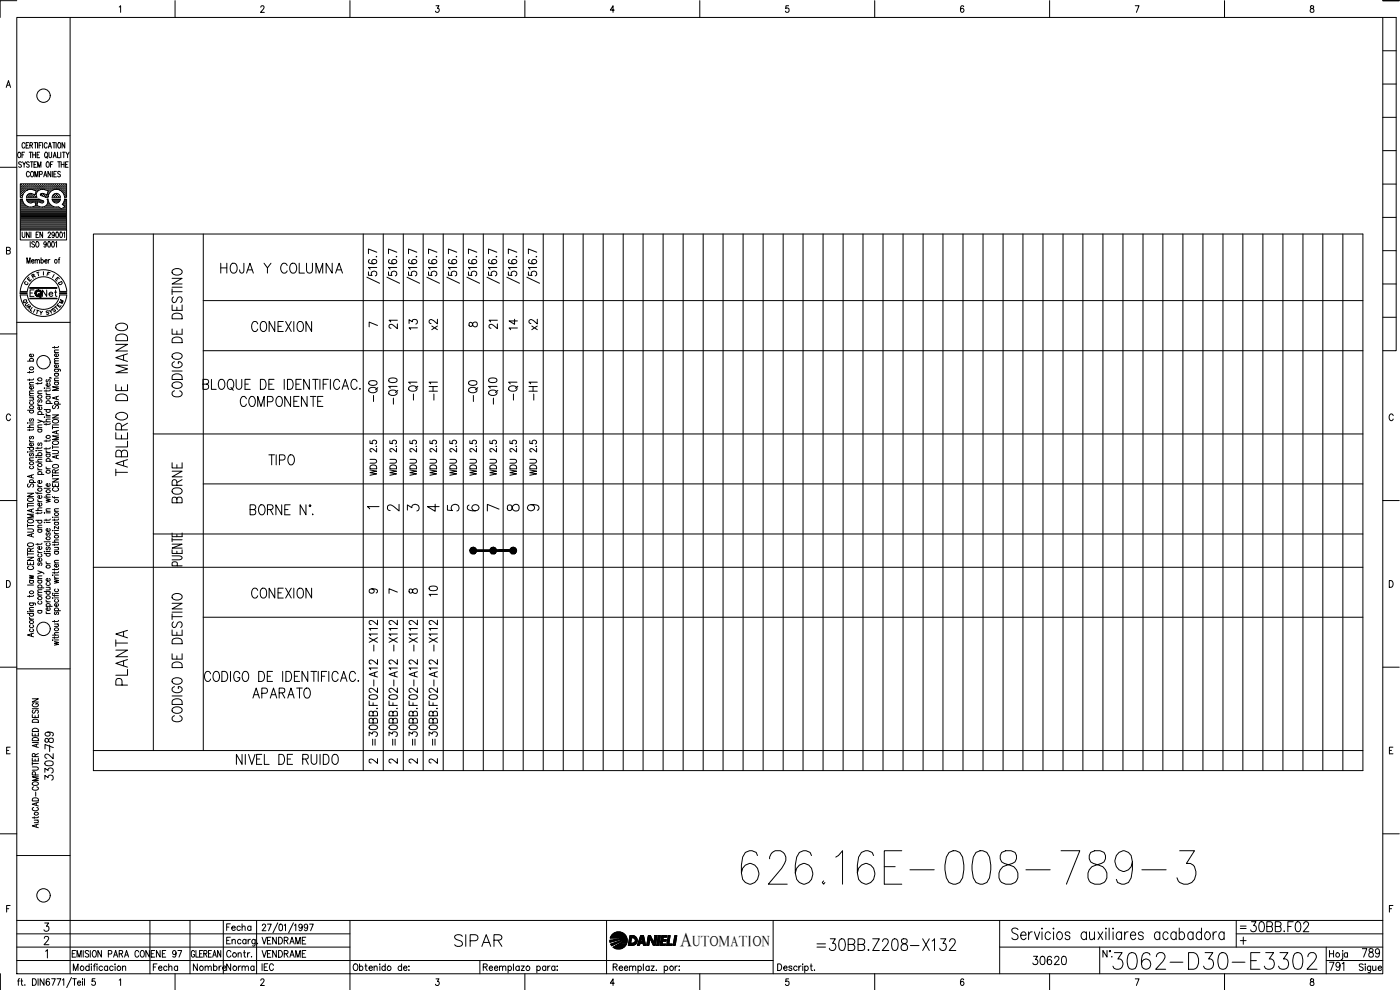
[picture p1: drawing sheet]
<svg xmlns="http://www.w3.org/2000/svg" width="420mm" height="297mm" viewBox="0 0 420 297" stroke-linecap="round" stroke-linejoin="round" font-family="sans-serif">
<defs><g id="words">
<text font-size="15" x="221.2" y="266.3">626.16E-008-789-3</text>
<text font-size="8.8" x="332.7" y="292.1">3062-D30-E3302</text>
<g font-size="7.1">
<text x="39.2" y="143.9" transform="rotate(-90 39.2 143.9)">TABLERO DE MANDO</text>
<text x="39.2" y="206.7" transform="rotate(-90 39.2 206.7)">PLANTA</text>
<text x="135.1" y="285">SIPAR</text>
<text x="244.1" y="286.5">=30BB.Z208-X132</text>
</g>
<g font-size="6.6">
<text x="64.9" y="83.3">HOJA Y COLUMNA</text>
<text x="79.4" y="140.8">TIPO</text>
<text x="373.9" y="280.8">30BB.F02</text>
</g>
<g font-size="6.2">
<text x="74.4" y="100.5">CONEXION</text>
<text x="55.4" y="120.3" transform="rotate(-90 55.4 120.3)">CODIGO DE DESTINO</text>
<text x="70.9" y="123.1">COMPONENTE</text>
<text x="114.3" y="121.7" transform="rotate(-90 114.3 121.7)">-Q0</text>
<text x="120.3" y="122.4" transform="rotate(-90 120.3 122.4)">-Q10</text>
<text x="126.3" y="121.4" transform="rotate(-90 126.3 121.4)">-Q1</text>
<text x="144.3" y="121.7" transform="rotate(-90 144.3 121.7)">-Q0</text>
<text x="150.3" y="122.4" transform="rotate(-90 150.3 122.4)">-Q10</text>
<text x="156.3" y="121.4" transform="rotate(-90 156.3 121.4)">-Q1</text>
<text x="55.4" y="152" transform="rotate(-90 55.4 152)">BORNE</text>
<text x="74.4" y="180.6">CONEXION</text>
<text x="74.8" y="210.6">APARATO</text>
<text x="55.4" y="217.7" transform="rotate(-90 55.4 217.7)">CODIGO DE DESTINO</text>
<text x="407.5" y="288.6">789</text>
</g>
<text font-size="5.9" x="204.2" y="283.7">A</text>
<g font-size="5.7">
<text x="115.4" y="99.8">21</text>
<text x="126.3" y="100.2" transform="rotate(-90 126.3 100.2)">13</text>
<text x="132.3" y="100.2" transform="rotate(-90 132.3 100.2)">x2</text>
<text x="145.7" y="99.8">21</text>
<text x="156.3" y="100.2" transform="rotate(-90 156.3 100.2)">14</text>
<text x="162.3" y="100.2" transform="rotate(-90 162.3 100.2)">x2</text>
<text x="132.3" y="121.4" transform="rotate(-90 132.3 121.4)">-H1</text>
<text x="162.3" y="121.4" transform="rotate(-90 162.3 121.4)">-H1</text>
<text x="132.3" y="179.9" transform="rotate(-90 132.3 179.9)">10</text>
<text x="16.9" y="225.8" transform="rotate(-90 16.9 225.8)">789</text>
<text x="114.3" y="224.7" transform="rotate(-90 114.3 224.7)">=30BB.F02-A12 -X112</text>
<text x="126.3" y="224.7" transform="rotate(-90 126.3 224.7)">=30BB.F02-A12 -X112</text>
<text x="132.3" y="224.7" transform="rotate(-90 132.3 224.7)">=30BB.F02-A12 -X112</text>
<text x="16.9" y="235.3" transform="rotate(-90 16.9 235.3)">3302-</text>
<text x="308.7" y="290.7">30620</text>
<text x="397.9" y="292.5">791</text>
</g>
<g font-size="5.3">
<text x="11.6" y="90.3">Net</text>
<text x="115" y="154.5">2</text>
<text x="121" y="154.5">3</text>
<text x="127" y="154.5">4</text>
<text x="133" y="154.5">5</text>
<text x="145" y="154.5">7</text>
<text x="151" y="154.5">8</text>
<text x="66.7" y="280.5">Fecha</text>
<text x="56.8" y="292.5">Nombre</text>
<text x="66.7" y="292.5">Norma</text>
<text x="77.3" y="288.6">VENDRAME</text>
</g>
<g font-size="4.9">
<text x="139" y="154.5">6</text>
<text x="157" y="154.5">9</text>
<text x="77.3" y="284.3">VENDRAME</text>
</g>
<g font-size="4.4">
<text x="16.6" y="92.4">M</text>
<text x="109.7" y="99.1">7</text>
<text x="139.7" y="99.1">8</text>
<text x="109.7" y="179.2">9</text>
<text x="115.4" y="179.2">7</text>
<text x="121.7" y="179.2">8</text>
<text x="109.7" y="230.4">2</text>
<text x="115.4" y="230.4">2</text>
<text x="121.7" y="230.4">2</text>
<text x="127.7" y="230.4">2</text>
<text x="207.8" y="283.7">UTOMATION</text>
</g>
<g font-size="4">
<text x="8.1" y="84.7">R</text>
<text x="5.6" y="92.1">Q</text>
<text x="10.6" y="95.6">Y</text>
<text x="14.5" y="94.9">S</text>
</g>
<g font-size="3.5">
<text x="14.5" y="84.3">I</text>
<text x="6.7" y="93.8">A</text>
<text x="109" y="153.8">1</text>
<text x="371.1" y="279.8">=</text>
</g>
</g></defs>
<!-- layer: DCA_A3E2|CART -->
<g fill="none" stroke="#000" stroke-width=".3">
<path d="M5 5.2h410v287h-410zM5 .2h-5v5M21 5.2v287M35.8 2.1l.4-.4v2M52.5 .2v5M78.3 2.2l.3-.5h.4l.2 .4-.2 .7-.8 .9h1.1M105 .2v5M130.9 1.7h.8l-.4 .8a.6 .6 0 0 1 .4 .9 .6 .6 0 0 1-1-.1M157.5 .2v5M184.4 3h-1.2l.8-1.3v2M210 .2v5M236.7 1.7h-.8l-.1 .9a.61 .61 0 0 1 .9 0 .61 .61 0 0 1-.1 .9 .61 .61 0 0 1-.9-.2"/>
<path d="M262.5 .2v5M289.2 2l-.3-.3a1.12 1.12 0 0 0-.1 2 .56 .56 0 0 0 .6-.5 .56 .56 0 0 0-.5-.6 .56 .56 0 0 0-.7 .4M315 .2v5M340.7 1.7h1.1l-.8 2M367.5 .2v5M393.4 1.8v.6a.72 .72 0 0 1 .8 .4 .72 .72 0 0 1-.3 .9 .64 .64 0 0 1-.8-.7 .64 .64 0 0 1 .9-.5l.3-.3-.1-.4zM415 5.2h4v100h-4M415 .2h4.9M415 15.2h4M1.9 26.2l.6-2 .7 2M2.1 25.6h.8M415 35.2h4"/>
<path d="M415 25.2h4M0 50.2h5M5 40.7h16M5.5 45.7h.2a.86 .86 0 0 1 .6 .8 .86 .86 0 0 1-.6 .8 1.09 1.09 0 0 1-.2-1.6zM6.2 57.1h.1M6.2 56.4h.1M6.2 55.8h.1M6.2 57.7h.1M6.2 58.3h.1M6.2 59h.1M6.2 59.9h.4M6.4 57.3h.1"/>
<path d="M6.4 56.7h.1M6.4 56.1h.1M6.4 55.4h.1M6.4 58h.1M6.4 58.6h.1M6.4 48.8l-.3-.3-.5 .3 .1 .4 .7 .5-.3 .5-.5-.2M6.4 55.4v.1M6.4 56v.2M6.4 56.6v.2M6.4 57.3v.1M6.4 57.9v.2M6.4 58.5v.2"/>
<path d="M6.6 46.5h.5M6.7 59.8h-.6v9.2h13.9v-9.2h-.7M6.7 57.1h.2M6.7 56.4h.2M6.7 55.8h.2M6.7 57.7h.2M6.7 58.3h.1M6.7 59.7a2.54 2.54 0 0 0 3.2 2.3M6.8 48.5l.4 .8 .5-.8M6.8 55.7v.2M6.8 56.3v.2M6.8 57v.1"/>
<path d="M6.8 57.6v.2M6.8 58.2v.2M7 57.3h.2M7 56.7h.2M7 56.1h.2M7 55.4h.2M7.1 55.4v.1M7.1 56v.2M7.1 56.6v.2M7.1 57.3v.1M7.2 49.3v.9M7.3 57.1h.2"/>
<path d="M7.3 56.4h.2M7.3 55.8h.2M7.4 45.7h-.8v1.6M7.4 55.7v.2M7.4 56.3v.2M7.4 57v.1M7.4 57.6l-.7 1.6h-.6v-4.1h13.9v4.1h-.7l-.2-1-.4-.6M7.5 43.2a.47 .47 0 0 0-.6-.4 .47 .47 0 0 0-.3 .6v.4a.47 .47 0 0 0 .3 .6 .47 .47 0 0 0 .6-.3M7.7 56.7h.1M7.7 56.1h.1M7.7 55.4h.1M7.7 55.4v.1"/>
<path d="M7.7 56v.2M7.7 56.6v.2M7.8 43.6h.5M7.9 59.8h3.7M7.9 59.7l.7 1 1 .1M8 57.1h.1M8 56.4h.1M8 55.8h.1M8 55.7v.2M8 56.3v.2M8 57h.1M8 59.9h3.7"/>
<path d="M8.1 59h.1M8.3 56.7h.1M8.3 56.1h.1M8.3 55.4h.1M8.3 58.6h.1M8.3 55.4v.1M8.3 56v.2M8.3 56.6v.2M8.3 58.5v.2M8.6 42.8h-.8v1.6h.8M8.6 56.4h.2M8.6 55.8h.2"/>
<path d="M8.6 59h.2M8.6 58.3h.2M8.7 55.7v.2M8.7 56.3v.2M8.7 58.3v.1M8.7 58.9v.1M8.8 48.8a.41 .41 0 0 0-.7-.2 .41 .41 0 0 0 .1 .7l.5 .2 .1 .5-.3 .2-.5-.2M8.8 45.7h.8M8.8 51.8l-.3-.4a.86 .86 0 0 0-.6 .8 .86 .86 0 0 0 .6 .9l.3-.4M8.9 56.7h.2M8.9 56.1h.2M8.9 55.4h.2"/>
<path d="M8.9 58.6h.2M9 43.6l.7-.1v-.5l-.7-.2v1.6M9 55.4v.1M9 56v.2M9 56.6v.2M9 58.5v.2M9.1 48.5h.8M9.2 45.7v1.6M9.2 56.4h.2M9.2 55.8h.2M9.2 58.3h.2M9.2 59h.2"/>
<path d="M9.3 55.7v.2M9.3 56.3v.2M9.3 58.2v.2M9.3 58.9v.1M9.4 43.6l.4 .8M9.4 51.5l.1-.1a.86 .86 0 0 1 .6 .8 .86 .86 0 0 1-.6 .9 1.09 1.09 0 0 1-.1-1.6zM9.5 48.5v1.7M9.6 58.1l-1 .1-.7 1h3.1M9.6 56.1h.1M9.6 55.4h.1M9.6 58.6h.1M9.6 56.6l.1 .1"/>
<path d="M9.6 55.4v.1M9.6 56v.2M9.6 58.5v.2M9.8 46.5h.9M9.8 45.7v1.6M9.9 56.4h.1M9.9 55.8h.1M9.9 59h.1M9.9 57l1 .3-.4 1.1-1-.3M9.9 56.9a2.42 2.42 0 0 0-2.5 .7M9.9 55.7v.2M9.9 56.3v.2"/>
<path d="M9.9 58.4h.1M9.9 58.9v.1M10.2 42.8h.8M10.2 49.3h.5M10.2 56.7h.1M10.2 56.1h.1M10.2 55.4h.1M10.2 58.6h.1M10.2 55.4v.1M10.2 56v.2M10.2 56.6v.2M10.2 58.5v.2"/>
<path d="M10.5 53.1v-1.7l.4 1.7 .5-1.7v1.7M10.5 57.1h.2M10.5 56.4h.2M10.5 55.8h.2M10.5 59h.2M10.6 55.7v.2M10.6 56.3v.2M10.6 57v.1M10.6 58.9v.1M10.6 42.8v1.6M10.6 58.3h.1M10.7 45.7v1.6"/>
<path d="M10.8 56.7h.2M10.8 56.1h.2M10.8 55.4h.2M10.9 55.4v.1M10.9 56v.2M10.9 56.6v.2M10.9 57.3h.1M11 48.5h-.8v1.7h.8M11.1 46.5h.5M11.1 57.1h.2M11.1 56.4h.2M11.1 55.8h.2"/>
<path d="M11.2 55.7v.2M11.2 56.3v.2M11.2 57v.1M11.3 42.8v1.6M11.3 50.2v-1.7l.5 1.7 .5-1.7v1.7M11.5 56.7h.1M11.5 56.1h.1M11.5 55.4h.1M11.5 55.4v.1M11.5 56v.2M11.5 56.6v.2M11.7 59.7l.2 .1"/>
<path d="M11.7 43.6h.5M11.8 56.4h.1M11.8 55.8h.1M11.9 52.3l.7-.1 .1-.6-.8-.2v1.7M11.9 59.8l.9 .4M11.9 55.7v.2M11.9 56.3v.2M11.9 45.7h-.8v1.6h.8M12.1 56.7h.1M12.1 56.1h.1M12.1 55.4h.1M12.1 55.4v.1"/>
<path d="M12.1 56v.2M12.1 56.6v.2M12.2 58.2l.1 .4M12.2 58.7l1 .3M12.4 56.4h.2M12.4 55.8h.2M12.4 58.3h.2M12.5 42.8h-.8v1.6M12.5 55.7v.2M12.5 56.3v.2M12.5 58.2v.2M12.7 56.1h.2"/>
<path d="M12.7 55.4h.2M12.7 58.6h.2M12.8 42.8v1.6M12.8 55.4v.1M12.8 56v.2M12.8 56.6l.1 .1M12.8 58.5v.2M13 56.4h.2M13 55.8h.2M13 58.3h.2M13.1 53.1l.5-1.7 .5 1.7M13.1 55.7v.2"/>
<path d="M13.1 56.3v.2M13.1 58.2v.2M13.2 58.1l-1 .1M13.3 52.5h.6M13.4 56.7h.1M13.4 56.1h.1M13.4 55.4h.1M13.4 58.6h.1M13.4 55.4v.1M13.4 56v.2M13.4 56.6v.2M13.4 58.5v.2"/>
<path d="M13.5 57l1 .3-.4 1.1-1-.3M13.5 56.9a1.77 1.77 0 0 0-2 .3 1.77 1.77 0 0 0-.4 2M13.6 45.7h.1a.86 .86 0 0 1 .6 .8 .86 .86 0 0 1-.6 .8 1.14 1.14 0 0 1-.1-1.6zM13.7 56.4h.1M13.7 55.8h.1M13.7 59h.1M13.8 55.7v.2M13.8 56.3v.2M13.8 58.9v.1M13.9 47l.4 .5M14 56.7h.1M14 56.1h.1"/>
<path d="M14 55.4h.1M14 58.6h.1M14.1 55.4v.1M14.1 56v.2M14.1 56.6v.2M14.1 58.5v.2M14.1 43.2l-.3-.4a.86 .86 0 0 0-.6 .8 .86 .86 0 0 0 .6 .8l.3-.3M14.1 59.8h.3M14.2 59.7a1.59 1.59 0 0 1-1.3 2.4M14.2 48.5a.86 .86 0 0 1 .6 .9 .86 .86 0 0 1-.6 .8 1.14 1.14 0 0 1 0-1.7zM14.3 59h.1M14.3 57.1h.2"/>
<path d="M14.3 56.4h.2M14.3 55.8h.2M14.3 58.3h.2M14.4 55.7v.2M14.4 56.3v.2M14.4 57v.1M14.4 58.2v.2M14.4 59.7l.3 1 .4 .6M14.4 57.7h.1M14.5 44.4l.5-1.6 .5 1.6M14.6 57.3h.2M14.6 56.7h.2"/>
<path d="M14.6 56.1h.2M14.6 55.4h.2M14.6 58h.1M14.7 45.7v1.4l.3 .2 .5-.2v-1.4M14.7 43.9h.6M14.7 55.4v.1M14.7 56v.2M14.7 56.6v.2M14.7 57.3v.1M14.7 57.9h.1M14.9 57.1h.2M14.9 56.4h.2"/>
<path d="M14.9 55.8h.2M15 55.7v.2M15 56.3v.2M15 57v.1M15.1 57.6l-.7 1.6-1.1-.2M15.1 57.6a2.37 2.37 0 0 1 3.6 0M15.2 49.3h.4M15.2 51.4v1.7l-.8-1.7v1.7M15.3 56.7h.1M15.3 56.1h.1M15.3 55.4h.1M15.3 55.4v.1"/>
<path d="M15.3 56v.2M15.3 56.6v.2M15.6 56.4h.1M15.6 55.8h.1M15.6 59.2h2.5M15.6 59.8h2.5M15.6 59.7l.7 1 1.1 .1M15.7 55.7v.2M15.7 56.3v.2M15.7 57l-.1 .1M15.7 51.4v1.7M15.7 59.9h2.3"/>
<path d="M15.8 42.8h.8M15.9 48.5h-.7v1.7M15.9 56.7h.1M15.9 56.1h.1M15.9 55.4h.1M16 47.3l.4-1.6 .5 1.6M16 55.4v.1M16 56v.2M16 56.6v.2M16 58.6v.1M16.1 46.8h.6M16.2 52.2h.4"/>
<path d="M16.2 42.8v1.6M16.2 56.4h.2M16.2 55.8h.2M16.2 59h.2M16.3 55.7v.2M16.3 56.3v.2M16.3 58.3v.1M16.3 58.9v.1M16.3 58.3h.1M16.6 56.1h.1M16.6 55.4h.1M16.6 58.6h.1"/>
<path d="M16.6 55.4v.1M16.6 56v.2M16.6 56.6l.1 .1M16.6 58.5v.2M16.8 42.8v1.6M16.8 56.4h.2M16.8 55.8h.2M16.8 58.3h.2M16.8 59h.2M16.9 51.4h-.7v1.7h.7M16.9 55.7v.2M16.9 56.3v.2"/>
<path d="M16.9 58.2v.2M16.9 58.9v.1M17.2 56.7h.1M17.2 56.1h.1M17.2 55.4h.1M17.2 58.6h.1M17.2 55.4v.1M17.2 56v.2M17.2 56.6v.2M17.2 58.5v.2M17.3 45.7v1.6h.7M17.3 48.5h.9"/>
<path d="M17.3 58.1l.6 .5 .2 .6M17.4 58.1l-1.1 .1-.7 1M17.5 56.4h.2M17.5 55.8h.2M17.5 59h.2M17.6 42.9l.1-.1a.88 .88 0 0 1 .6 .8 .88 .88 0 0 1-.6 .8 1.09 1.09 0 0 1-.1-1.5zM17.6 55.7v.2M17.6 56.3v.2M17.6 58.9v.1M17.7 48.5v1.7M17.8 56.7h.1M17.8 56.1h.1"/>
<path d="M17.8 55.4h.1M17.9 55.4v.1M17.9 56v.2M17.9 56.6v.2M18.1 51.7l-.3-.3-.4 .1v.6l.7 .3v.5l-.3 .2-.5-.2M18.1 57.1h.2M18.1 56.4h.2M18.1 55.8h.2M18.1 59.7l-.2 .7-.6 .4M18.2 55.7v.2M18.2 56.3v.2M18.2 57v.1"/>
<path d="M18.2 45.7v1.6M18.4 49.3h.8M18.4 48.5v1.7M18.5 56.7h.1M18.5 56.1h.1M18.5 55.4h.1M18.5 57.3h.1M18.5 55.4v.1M18.5 56v.2M18.5 56.6v.2M18.8 45.7h.8M18.8 57.1h.1"/>
<path d="M18.8 56.4h.1M18.8 55.8h.1M18.8 57.6l.1 .1M18.8 55.7v.2M18.8 56.3v.2M18.8 57v.1M19.1 57.3h.1M19.1 56.7h.1M19.1 56.1h.1M19.1 55.4h.1M19.1 58h.1M19.1 45.7v1.6"/>
<path d="M19.1 55.4v.1M19.1 56v.2M19.1 56.6v.2M19.1 57.3v.1M19.1 57.9v.2M19.2 48.5v1.7M19.4 59.7l-.2 .8-.5 .8M19.4 57.1h.2M19.4 56.4h.2M19.4 55.8h.2M19.4 57.7h.2M19.4 58.3h.2"/>
<path d="M19.4 42.8v1.6l-.8-1.6v1.6M19.4 59h.2M19.4 59.9h.5M19.5 55.7v.2M19.5 56.3v.2M19.5 57v.1M19.5 57.6v.2M19.5 58.2v.2M19.5 58.9v.1M19.7 49.3h.5M19.7 57.3h.2M19.7 56.7h.2"/>
<path d="M19.7 56.1h.2M19.7 55.4h.2M19.7 58h.2M19.7 58.6h.2M19.8 55.4v.1M19.8 56v.2M19.8 56.6v.2M19.8 57.3v.1M19.8 57.9v.2M19.8 58.5v.2M19.8 45.7l.5 .8 .4-.8M20.3 46.5v.8"/>
<path d="M20.4 48.5h-.7v1.7h.7M415 55.2h4M415 45.2h4M1.9 75.2l1-.1 .1-.7-1.1-.2v2l1.1-.2 .1-.4-.4-.4M6.1 69v3h13.9v-3M6.2 64.7h13.7M6.2 64.3h13.7M6.2 64h13.7M6.2 63.7h13.7M6.2 63.4h13.7M6.2 63.1h13.7M6.2 62.8h12"/>
<path d="M6.2 62.4h11.7M6.2 62.1h2.3M6.2 61.8h1.6M6.2 61.5h1.2M6.2 61.2h.9M6.2 60.9h.7M6.2 60.5h.6M6.2 60.2h.4M6.2 65h13.7M6.2 65.3h13.7M6.2 65.6h13.7M6.2 65.9h13.7"/>
<path d="M6.2 66.2h13.7M6.2 66.6h13.7M6.2 66.9h13.7M6.2 67.2h13.7M6.2 67.5h13.7M6.2 67.8h13.7M6.2 68.1h13.7M6.2 68.5h13.7M6.2 68.8h13.7M6.6 69.6v1.2l.4 .5 .5-.5v-1.2M8.1 79v-1.7l.5 1.7 .4-1.7v1.7M8.2 60.2h4.5"/>
<path d="M8.5 60.5h1.7M8.8 69.6v1.7l-.8-1.7v1.7M9.1 72.5v1.7M9.3 69.6v1.7M9.5 78.3h.7l-.1-.4a.5 .5 0 0 0-.6 .5 .5 .5 0 0 0 .6 .5l.1-.2M9.5 60.8l1-.3 .3 1.2-.9 .3M9.9 62.1h2M10.4 72.8l-.3-.3-.6 .3 .2 .3 .6 .4 .1 .4-.3 .3-.6-.3M10.5 78.2l.2-.3h.4l.1 1.1M10.5 77.9v1.1M10.6 60.5h.7M10.7 60.9h.5"/>
<path d="M10.8 61.8h.3M10.8 61.2h.3M10.8 61.5h.2M10.8 70.4h.5M11 72.6l.1-.1a.86 .86 0 0 1 .6 .8 .86 .86 0 0 1-.6 .9 1.09 1.09 0 0 1-.1-1.6zM11.2 78.2l.3-.3h.3l.1 1.1M11.6 69.6h-.8v1.7h.8M11.7 60.5h1.3M12.3 78.1l.1-.2a.5 .5 0 0 1 .6 .5 .5 .5 0 0 1-.6 .5l-.1-.2M12.3 77.3v1.7M12.7 60.9l-1.4-.4-.2 1.2 1.8 .4M12.8 69.6v1.7l-.8-1.7v1.7"/>
<path d="M12.9 60.2l.2 .4-.3 .3M13.3 62.1h2.9M13.4 78.3h.7l-.1-.4a.5 .5 0 0 0-.6 .5 .5 .5 0 0 0 .6 .5l.1-.2M13.8 61.8h1.7M13.9 73.1l-.2 .4a.46 .46 0 0 1-.6-.5 .46 .46 0 0 1 .6-.4l.1 1.3-.3 .3-.3-.3M14.1 61.5h1M14.3 61.2h.5M14.4 60.9h.2M14.4 70a.38 .38 0 0 1 .5-.4 .38 .38 0 0 1 .2 .7l-.7 1h.8M14.4 60.5h.1M14.5 72.6a.81 .81 0 0 1 .8 .6 .81 .81 0 0 1-.5 1l-.3-.1-.2-.6zM14.5 77.9v1.1"/>
<path d="M15 77.9h-.3l-.2 .4M15.1 61.3a3.1 3.1 0 0 0 2.6 .9l.6 .5 1.1-.6M15.7 72.6a.81 .81 0 0 1 .8 .6 .81 .81 0 0 1-.5 1l-.5-.3zM15.9 60.2h2M16.2 60.5h1.4M16.3 70.2l-.2 .4a.46 .46 0 0 1-.6-.4 .46 .46 0 0 1 .6-.5l.2 .5v.8l-.3 .3-.4-.2M16.7 72.8l.3-.3v1.7M16.9 69.7a.81 .81 0 0 1 .8 .7 .81 .81 0 0 1-.5 .9l-.3-.1-.2-.6zM17.5 77.9h.4M18 77.3l-.3 .1v1.6M18.1 69.7a.81 .81 0 0 1 .8 .7 .81 .81 0 0 1-.5 .9l-.3-.1-.2-.6zM18.4 62.8h1.5"/>
<path d="M18.7 61.3l.8 .7M18.9 61.2h1M19 61.5h.9M19 62.4h.9M19.1 70l.3-.4v1.7M19.1 60.9h.8M19.3 60.5h.6M19.3 61.8h.6M19.4 60.2h.5M19.6 62.1h.3M415 75.2h4M415 65.2h4"/>
<path d="M5 96.7h16M6.1 87.4h2.1M6.1 87.4a7 7 0 0 1 7-6.5 7 7 0 0 1 6.9 6.5M6.1 88.5a7 7 0 0 0 7 6.4 7 7 0 0 0 6.9-6.4M8.2 87.4a4.9 4.9 0 0 1 4.9-4.4 4.9 4.9 0 0 1 4.8 4.4M8.2 88.5a4.9 4.9 0 0 0 4.9 4.3 4.9 4.9 0 0 0 4.8-4.3M9 86.3h8.1v.2h-8.1zM9 89.5h8.1v.1h-8.1zM9.1 86.4h7.9M9.1 89.6h7.9M10.2 87h-1.2v1.9M13 81.5v1"/>
<path d="M415 95.2h4M415 85.2h4M0 100.2h5M8.3 108.4h1.8M8.8 111.4v.5M8.8 113.7v.5M8.8 119.3h1.3M8.8 118.8h1.3M8.8 115.5h1.3M9.1 108.4l-.2-.2a.55 .55 0 0 1 .6-.7 .55 .55 0 0 1 .5 .7l-.2 .2M9.7 119.3l.4 .4-.1 .3-1.2 .1M9.8 115.9l.2 .2a.53 .53 0 0 1-.6 .7 .53 .53 0 0 1-.4-.8l.4-.1v.8"/>
<path d="M9.8 106.2l.2 .2a.52 .52 0 0 1-.5 .7 .52 .52 0 0 1-.5-.8l.4-.1v.8M10.1 118.1h-1.2l-.1 .3 .4 .4M10.1 117.3h-1.2l-.1 .4 .4 .4M10.1 114.8h-1.2l-.1 .4 .4 .3M10.1 113.7l-.4 .3h-1.4M10.1 111.4l-.4 .3h-1.4M11.3 114.8v.5M11.3 118.1h1.3M11.6 119.9l-.3 .3 .3 .5 .5-.7h.4l.1 .4-.3 .3M12.6 117.3l-1.2 .1-.1 .3 .4 .4M12.6 114.8l-.1 .2-1.7 .1M13.3 116.4h.1z"/>
<path d="M13.8 117.8l.1 .4 .5 .2M13.8 117v.5M13.8 118.9h1.3M13.8 118.4h1.3M13.8 116.4h1.3M14.1 118.9l-.2 .1a.53 .53 0 0 0 .6 .8 .53 .53 0 0 0 .3-.9M14.1 113.9l-.3 .3 .3 .5 .5-.8h.4l.1 .5-.3 .3M14.8 115.1l.2 .1a.54 .54 0 0 1-.5 .8 .54 .54 0 0 1-.5-.8l.4-.1v.8M15 113.4l.4 .1M15.1 116.9l-.4 .4h-1.4M16.3 110.8h1.7l.1 .6M16.3 104v.5"/>
<path d="M16.3 114.7h1.3M16.3 114.2h1.3M16.3 112.1h1.3M16.3 109h1.3M16.3 105.8h1.3M16.6 114.7l-.2 .1a.56 .56 0 0 0 .6 .7 .56 .56 0 0 0 .5-.7l-.2-.1M16.6 112.1l-.2 .1a.55 .55 0 0 0 .6 .7 .55 .55 0 0 0 .5-.7l-.2-.1M16.6 110.8l-.2 .1a.55 .55 0 0 0 .6 .7 .55 .55 0 0 0 .5-.7l-.2-.1M17 119.1v.6M17.3 109.5a.53 .53 0 0 1 .1 .7 .53 .53 0 0 1-.8 0l-.3-.4 .6-.3v.8M17.3 106.2l.2 .1a.53 .53 0 0 1-.6 .7 .53 .53 0 0 1-.4-.8h.4v.8M17.6 118.9l-1.9 .5 1.9 .6"/>
<path d="M17.6 116.1h-1.9l1.9 .5-1.9 .5h1.9M17.6 113.4l-1.2 .1-.1 .4 .4 .3M17.6 108.3l-1.2 .1-.1 .3 .4 .3M17.6 107.6h-1.2l-.1 .3 .4 .4M17.6 105l-1.2 .1-.1 .3 .4 .4M17.6 103.9l-.4 .4h-1.5M3.1 124.7a.63 .63 0 0 0-.7-.5 .63 .63 0 0 0-.5 .8v.5a.63 .63 0 0 0 .5 .7 .63 .63 0 0 0 .7-.5M8.3 135.6h.1zM8.3 128.3h1.8M8.3 134.3h1.8M8.3 123.1h1.8M8.3 126.9h.1"/>
<path d="M8.8 132l.1 .4 .5 .2M8.8 128.7v.5M8.8 138.1h1.3M8.8 135.6h1.3M8.8 132.6h1.3M8.8 126.9h1.3M9.1 139.9l-.2 .1a.55 .55 0 0 0 .6 .7 .55 .55 0 0 0 .5-.7l-.2-.1M9.1 136.1l-.3 .2 .1 .5h.4l.2-.7h.3l.3 .2-.3 .5M9.1 134.3l-.2 .1a.55 .55 0 0 0 .6 .7 .55 .55 0 0 0 .5-.7l-.2-.1M9.1 130.9l-.3 .3 .3 .5 .4-.7h.5l.1 .4-.3 .3M9.1 125.6l-.3 .3 .1 .5h.4l.2-.7 .3-.1 .3 .3-.3 .5M9.1 123.1l-.2 .2a.55 .55 0 0 0 .6 .6 .55 .55 0 0 0 .5-.6l-.2-.2"/>
<path d="M9.1 120.5a.53 .53 0 0 0-.1 .8 .53 .53 0 0 0 .8 0l.3-.3-.3-.5M9.8 133l.2 .1a.53 .53 0 0 1-.6 .7 .53 .53 0 0 1-.4-.8h.4v.8M10.1 137.4h-1.2l-.1 .4 .4 .3M10.1 128.7l-.4 .3h-1.4M10.1 127.5l-1.2 .1-.1 .3 .4 .4M10.8 137.2h.1zM10.8 135.2h.1zM10.8 138.6h1.8M10.8 136.7h1.8M11.3 126l1.3 .4-1.3 .4M11.3 121.1l.1 .3 .5 .3M11.3 134.2v.5"/>
<path d="M11.3 137.2h1.3M11.3 135.2h1.3M11.3 128.8h1.3M11.3 128.3h1.3M11.3 124.4h1.9M11.3 121.7h1.3M11.6 136.7a.52 .52 0 0 1 0-.8 .52 .52 0 0 1 .7 0 .52 .52 0 0 1 0 .8M11.6 132.9l-.3 .3 .1 .4h.4l.1-.5 .4-.2 .3 .3-.3 .5M11.6 128.8a.57 .57 0 0 0 .2 1 .57 .57 0 0 0 .8-.7l-.3-.3M11.6 124.4a.52 .52 0 0 1 0-.8 .52 .52 0 0 1 .7 0 .52 .52 0 0 1 0 .8M12.3 122.1a.53 .53 0 0 1 0 .7 .53 .53 0 0 1-.7 .1 .53 .53 0 0 1-.1-.7l.4-.1v.9M12.6 137.8l-1.2 .1-.1 .4 .4 .3"/>
<path d="M12.6 134.1l-.4 .4h-1.4M12.6 127.5l-1.2 .1-.1 .3 .4 .4M12.6 126.4l.5 .2 .1 .3M13.3 125.1h.1zM13.3 126.6h1.8M13.3 122.9h1.8M13.8 135.2l.1 .3 .5 .2M13.8 124.1l.1 .3 .5 .3M13.8 127v.5M13.8 132v.5M13.8 134.4v.5M13.8 138.4h1.9"/>
<path d="M13.8 136.3h1.3M13.8 135.7h1.3M13.8 125.1h1.3M13.8 124.7h1.3M13.8 121.1h1.9M14.1 138.4l-.2-.1a.53 .53 0 0 1 .6-.7 .53 .53 0 0 1 .3 .8M14.1 136.3l-.2 .1a.53 .53 0 0 0 .6 .7 .53 .53 0 0 0 .3-.8M14.1 122.9a.5 .5 0 0 0 0 .7 .5 .5 0 0 0 .7 0 .5 .5 0 0 0 0-.7M14.1 121.1l-.2-.2a.53 .53 0 0 1 .6-.7 .53 .53 0 0 1 .3 .9M15.1 134.3l-.4 .3h-1.4M15.1 131.9l-.4 .4h-1.4M15.1 127l-.4 .3h-1.4"/>
<path d="M15.1 125.8h-1.2l-.1 .4 .4 .4M15.7 135.2h1.4l.5 .4-.1 .3-.4 .2h-1.4M15.7 124.5h1.9l-1.9 .9h1.9M15.7 127.7v1M15.7 133.7v.9M15.7 134.1h1.9M15.7 128.3h1.9M15.7 127.5h1.9M15.8 139.6a.9 .9 0 0 1 1.1-.3 .9 .9 0 0 1 .6 .9 1.05 1.05 0 0 1-1.8-.4zM15.8 132.6a.9 .9 0 0 1 1.1-.4 .9 .9 0 0 1 .6 .9 .9 .9 0 0 1-1.1 .4 .9 .9 0 0 1-.6-.9zM15.8 126.1a.9 .9 0 0 1 1.1-.3 .9 .9 0 0 1 .6 .9 1.05 1.05 0 0 1-1.8-.4zM16 121.7l-.3 .3 .3 .6 .4-.1 .7-.8 .5 .3-.3 .6"/>
<path d="M16.3 121.3h1.9M16.6 121.3l-.2-.2a.55 .55 0 0 1 .6-.7 .55 .55 0 0 1 .5 .7l-.2 .2M17 129.4v.6M17 136.8v.6M17.6 136.6l-1.9 .5 1.9 .6M17.6 130.8h-1.9l1.9 .5-1.9 .6h1.9M17.6 129.1l-1.9 .6 1.9 .5M418.1 124.7a.63 .63 0 0 0-.7-.5 .63 .63 0 0 0-.5 .8v.5a.63 .63 0 0 0 .5 .7 .63 .63 0 0 0 .7-.5M0 150.2h5M8.3 158.7h1.2l.6 .4-.3 .5-1.5 .1M8.3 148h1.8l-1.8 1h1.8M8.3 151.3v1"/>
<path d="M8.3 157.2v.9M8.3 157.7h1.8M8.3 151.8h1.8M8.3 151h1.8M8.3 156.1a.9 .9 0 0 1 1.1-.4 .9 .9 0 0 1 .6 .9 .9 .9 0 0 1-1 .4 .9 .9 0 0 1-.7-.9zM8.3 149.6a.9 .9 0 0 1 1.1-.3 .9 .9 0 0 1 .6 .9 .9 .9 0 0 1-1 .3 .9 .9 0 0 1-.7-.9zM8.5 145.2l-.2 .3 .2 .7 .3-.1 .7-.9h.3l.3 .3-.3 .7M8.8 144.8h1.9M9.1 144.8l-.2-.2a.55 .55 0 0 1 .6-.6 .55 .55 0 0 1 .5 .6l-.2 .2M9.4 142.6v.7M9.4 152.9v.7M10.1 154.3h-1.8l1.8 .5-1.8 .6h1.8"/>
<path d="M10.1 152.7l-1.8 .5 1.8 .5M10.1 142.4l-1.8 .5 1.8 .6M10.8 147.7l.3 .3h1.5M10.8 156.1h1.8M10.8 153.2h1.8M11.3 149.9l.1 .4 .5 .2M11.3 145.4l.1 .4 .5 .2M11.3 140.4l.1 .3 .5 .3M11.3 147.7v.5M11.3 153.7v.5M11.3 158.9h1.3M11.3 158.4h1.3"/>
<path d="M11.3 150.5h1.3M11.3 146h1.3M11.3 142.4h1.9M11.3 141h1.3M11.6 158.9l-.2 .1a.56 .56 0 0 0 .6 .8 .56 .56 0 0 0 .5-.8l-.2-.1M11.6 156.1a.52 .52 0 0 0 0 .8 .52 .52 0 0 0 .7 0 .52 .52 0 0 0 0-.8M11.6 142.4a.52 .52 0 0 1 0-.8 .52 .52 0 0 1 .7 0 .52 .52 0 0 1 0 .8M12.3 150.9a.53 .53 0 0 1 0 .8 .53 .53 0 0 1-.7 0 .53 .53 0 0 1-.1-.7l.4-.1v.9M12.3 148.7a.52 .52 0 0 1 0 .7 .52 .52 0 0 1-.7 0 .52 .52 0 0 1-.1-.7h.4v.8M12.3 144.2a.53 .53 0 0 1 0 .7 .53 .53 0 0 1-.7 .1 .53 .53 0 0 1-.1-.7l.4-.1v.9M12.6 157.6h-1.2l-.1 .4 .4 .4M12.6 153.7l-.4 .3h-1.4"/>
<path d="M12.6 152.4l-1.2 .1-.1 .4 .4 .3M13.3 156.7h.1zM13.3 153.9h.1zM13.3 149.2h1.8M13.3 146.5h1.8M13.8 149.6l1.3 .3-1.3 .2 1.3 .3-1.3 .3M13.8 140.1l.1 .3 .5 .3M13.8 156.7h1.3M13.8 155.8v.5M13.8 153.9h1.3M13.8 153.4h1.3M13.8 140.7h1.3"/>
<path d="M14.1 159.9l-.3 .2 .3 .5 .5-.7h.4l.1 .4-.3 .3M14.8 158.6l.2 .1a.54 .54 0 0 1-.6 .8 .54 .54 0 0 1-.4-.8l.4-.1v.9M14.8 145.1l.2 .1a.54 .54 0 0 1-.5 .8 .54 .54 0 0 1-.5-.8l.4-.1v.9M15.1 155.7l-.4 .4h-1.4M15.1 152.6l-1.2 .1-.1 .4 .4 .3M15.1 148.4l-1.2 .1-.1 .3 .4 .4M15.7 159.2h.2zM15.7 155.2h.2zM15.7 149l.4 .3h1.5M15.7 145.1v.9h1.9v-.9M15.7 143.7h1.9l-1.9 .9h1.9M15.7 142.6h1.9"/>
<path d="M15.7 142.2v.9M16.2 146.3a.54 .54 0 0 0-.4 .7 .54 .54 0 0 0 .6 .4h.5a.54 .54 0 0 0 .7-.4 .54 .54 0 0 0-.5-.7M16.3 159.6l.1 .3 .5 .2M16.3 156.7h1.3M16.3 153.4h1.3M16.3 149v.5M16.3 155.7v.5M16.3 159.2h1.3M16.3 155.2h1.3M16.6 156.7l-.2 .1a.55 .55 0 0 0 .6 .7 .55 .55 0 0 0 .5-.7l-.2-.1M16.6 141.9l-.1-.8-.6-.1-.2 .9h1.9M16.6 145.4v.6"/>
<path d="M17.6 157.9v.8l-1.3-.8v.8M17.6 155.7l-.4 .3h-1.5M17.6 152.6l-1.2 .1-.1 .4 .4 .3M17.6 140.9l-1 .5M415 150.2h4.9M1.9 174.2a1.03 1.03 0 0 1 1.2 1 1.03 1.03 0 0 1-1.2 1zM8.3 168.6v.8h1.8v-.8M8.3 167.2h1.8l-1.8 1h1.8M8.3 175.5h1.8M8.3 166.2h1.8M8.3 165.7v1M8.3 163.1a.9 .9 0 0 1 1.1-.3 .9 .9 0 0 1 .6 .9 .9 .9 0 0 1-1 .3 .9 .9 0 0 1-.7-.9z"/>
<path d="M8.7 169.9a.53 .53 0 0 0-.4 .6 .53 .53 0 0 0 .6 .4h.5a.53 .53 0 0 0 .7-.4 .53 .53 0 0 0-.4-.6M8.8 172.6l1.3 .3-1.3 .3 1.3 .2-1.3 .3M8.8 178.6v.5M8.8 174.2h1.3M9.1 174.2l-.2 .1a.53 .53 0 0 0 .6 .7 .53 .53 0 0 0 .3-.8M9.1 165.4l-.1-.8h-.7v.8h1.8M9.1 168.9v.5M9.4 160.3v.7M10.1 178.6l-.4 .3h-1.4M10.1 160l-1.8 .6 1.8 .5M10.1 164.5l-1 .4M11.3 171.3l1.3 .4-1.3 .5"/>
<path d="M11.3 165.2l.1 .4 .5 .2M11.3 178.5h1.3M11.3 176.4h1.9M11.3 174.1h1.3M11.3 173.6h1.3M11.3 165.8h1.3M11.3 163.1v.5M11.6 176.4a.52 .52 0 0 1 0-.8 .52 .52 0 0 1 .7 0 .52 .52 0 0 1 0 .8M11.6 174.1a.52 .52 0 0 0 0 .7 .52 .52 0 0 0 .7 0 .52 .52 0 0 0 0-.7M11.6 168.9l-.3 .2 .1 .5h.4l.1-.5 .4-.2 .3 .2-.3 .6M11.6 166.2a.52 .52 0 0 0 0 .8 .52 .52 0 0 0 .7 0 .52 .52 0 0 0 0-.8M12.3 167.5a.53 .53 0 0 1 0 .8 .53 .53 0 0 1-.7 0 .53 .53 0 0 1-.1-.7l.4-.1v.9"/>
<path d="M12.3 164a.53 .53 0 0 1 0 .7 .53 .53 0 0 1-.7 .1 .53 .53 0 0 1-.1-.7l.4-.1v.9M12.6 177.7l-1.2 .1-.1 .4 .4 .3M12.6 176.9l-1.2 .1-.1 .4 .4 .3M12.6 172.8l-1.2 .1-.1 .4 .4 .3M12.6 171.7l.6 .3v.2M12.6 163l-.1 .3h-1.7M13.3 165.5h.1zM13.3 177.5h1.8M13.3 166.1h1.8M13.3 162.5h1.8M13.8 168.6l.1 .3 .5 .2M13.8 176.2h1.3"/>
<path d="M13.8 169.1h1.3M13.8 165.5h1.3M14.1 177.5l-.2 .2a.52 .52 0 0 0 .6 .6 .52 .52 0 0 0 .3-.8M14.1 174.8l-.2 .1a.56 .56 0 0 0 .6 .8 .56 .56 0 0 0 .5-.8l-.2-.1M14.1 166.1l-.2 .1a.53 .53 0 0 0 .6 .7 .53 .53 0 0 0 .3-.8M14.1 164.2l-.3 .3 .1 .4h.4l.3-.6 .2-.1 .3 .3-.3 .5M14.1 163l-.2 .1a.53 .53 0 0 0 .6 .7 .53 .53 0 0 0 .3-.8M14.7 176.2l.4 .4-.1 .3-1.2 .1M14.8 173.6a.51 .51 0 0 1 0 .6 .51 .51 0 0 1-.7 .1 .51 .51 0 0 1-.1-.7h.4v.8M15.7 179.4h.2zM15.7 178.4l.4 .3h1.5M15.7 178h.2z"/>
<path d="M15.7 172.5h.2zM15.7 162.7h1.9M16.3 173.9l1.3 .3-1.3 .2 1.3 .3-1.3 .3M16.3 173l.1 .3 .5 .2M16.3 165.5h1.3M16.3 163.2v.5M16.3 170.6v.5M16.3 171.6v.5M16.3 178.4v.5M16.3 179.4h1.3M16.3 178h1.3M16.3 173.5h1.3"/>
<path d="M16.3 172.5h1.3M16.3 168.9h1.3M16.3 164.2h1.3M16.3 160.1h1.3M16.6 179.9l-.2 .1a.55 .55 0 0 0 .6 .7 .55 .55 0 0 0 .5-.7l-.2-.1M16.6 176.7l-.2 .2a.55 .55 0 0 0 .6 .6 .55 .55 0 0 0 .5-.6l-.2-.2M16.6 165.5l-.2 .1a.56 .56 0 0 0 .6 .7 .56 .56 0 0 0 .5-.7l-.2-.1M17.2 164.2l.4 .4-.1 .3-1.2 .1M17.3 169.3a.53 .53 0 0 1 .1 .8 .53 .53 0 0 1-.8 0l-.3-.5 .6-.3v.8M17.6 171.5l-.4 .4h-1.5M17.6 170.5l-.1 .3-1.8 .1M17.6 168.1l-1.2 .1-.1 .4 .4 .3"/>
<path d="M17.6 163.1l-.1 .3-1.8 .1M17.6 162h-1.2l-.1 .4 .4 .3M416.9 174.2a1.03 1.03 0 0 1 1.2 1 1.03 1.03 0 0 1-1.2 1zM8.3 183.5h.1zM8.3 184.1h1.8M8.8 185.2l.1 .4 .5 .2M8.8 180.9l1.7 .1 .1 .5M8.8 185.8h1.3M8.8 183.5h1.3M8.8 183h1.3M9.1 188.7l-.2 .2a.55 .55 0 0 0 .6 .7 .55 .55 0 0 0 .5-.7l-.2-.2M9.1 187.5l-.2 .1a.55 .55 0 0 0 .6 .7 .55 .55 0 0 0 .5-.7l-.2-.1"/>
<path d="M9.1 184.1l-.2 .1a.55 .55 0 0 0 .6 .7 .55 .55 0 0 0 .5-.7l-.2-.1M9.1 180.9l-.2 .1a.55 .55 0 0 0 .6 .7 .55 .55 0 0 0 .5-.7l-.2-.1M9.4 190.1v.8M10.1 190l-1.8 .5 1.8 .6M10.1 182.3l-1.2 .1-.1 .3 .4 .3M11.3 183.2h1.3M11.6 183.2l-.2 .1a.56 .56 0 0 0 .6 .7 .56 .56 0 0 0 .5-.7l-.2-.1M11.6 180.4a.52 .52 0 0 0 0 .7 .52 .52 0 0 0 .7 0 .52 .52 0 0 0 0-.7M13.8 183.5l.1 .4 .5 .2M13.8 180l.1 .4 .5 .2M13.8 184.1h1.3M13.8 181.9h1.9"/>
<path d="M13.8 180.6h1.3M14.1 181.9l-.2-.1a.52 .52 0 0 1 .6-.7 .52 .52 0 0 1 .3 .8M14.8 182.4l.2 .1a.54 .54 0 0 1-.6 .7 .54 .54 0 0 1-.4-.8h.4v.8M15.7 192h.2zM15.7 190.6h1.9M16.3 192.5l1.3 .3-1.3 .2 1.3 .3-1.3 .3M16.3 192h1.3M16.3 186.2v.5M16.3 191v.5M16.3 187.2h1.3M16.3 183.2h1.9M16.6 183.6l-.3 .3 .1 .4h.4l.3-.6 .2-.1 .3 .3-.3 .5"/>
<path d="M16.6 183.2l-.2-.1a.56 .56 0 0 1 .6-.7 .56 .56 0 0 1 .5 .7l-.2 .1M17.2 187.2l.4 .4-.1 .3h-1.2M17.3 181.1l.2 .2a.53 .53 0 0 1-.6 .6 .53 .53 0 0 1-.4-.7l.4-.1v.8M17.6 191l-.4 .3h-1.5M17.6 189.8l-1.2 .1-.1 .3 .4 .4M17.6 186.1l-.4 .4h-1.5M0 200.2h5M5 200.7h16M415 200.2h4.9M2 225.2h.6M3 224.2h-1v2h1M417 225.2h.6"/>
<path d="M418 224.2h-1v2h1M0 250.2h5M5 256.7h16M415 250.2h4.9M2 272.7h.6M3 271.7h-1v2M5 276.2h410M45 276.2v16M57 276.2v16M67 276.2v16M77 276.2v16M105 276.2v20.8"/>
<path d="M182 276.2v16M184.3 279.9h2.6M184.6 279.8h2M185 279.7h1.2M232 276.2v16M300 276.2v16M371 276.2v8M417 272.7h.6M418 271.7h-1v2M0 292.2v4.8M5 280.2h100M5 284.2h100"/>
<path d="M5 288.2h227M5.3 294.3h.5M5.9 293.7h-.3l-.1 .3v1.6M6.3 294.3h.5M6.5 293.7v1.6l.1 .3h.3M7.5 295.5v.1M9.7 293.7a1.01 1.01 0 0 1 1.2 .9 1.01 1.01 0 0 1-1.2 1zM11.4 293.7v1.9M13.2 293.7v1.9l-1.1-1.9v1.9M14.8 293.9l-.4-.2a1.11 1.11 0 0 0-.6 1 1.11 1.11 0 0 0 .6 .9 .57 .57 0 0 0 .5-.8 .57 .57 0 0 0-1-.1l-.1 .3M15.5 293.7h1.1l-.8 1.9M17.1 293.7h1.1l-.8 1.9"/>
<path d="M18.7 294l.4-.3v1.9M21.5 293.3l-1.5 3M21.8 293.7h1.1M22.4 293.7v1.9M23.2 294.9h1v-.2a.53 .53 0 0 0-.7-.3 .53 .53 0 0 0-.3 .7l.5 .5 .5-.2M24.8 293.7v.2zM24.8 294.3v1.3M25.4 293.7v1.9M28.5 293.7h-.8l-.1 .8a.63 .63 0 0 1 .9 0 .63 .63 0 0 1-.1 .9 .63 .63 0 0 1-.9-.1M35.8 294.1l.4-.4v2M52.5 292.2v4.8M78.3 294.2l.3-.5h.4l.2 .4-.2 .7-.8 .9h1.1"/>
<path d="M130.9 293.7h.8l-.4 .8a.6 .6 0 0 1 .4 .9 .6 .6 0 0 1-1-.1M144 288.2v4M157.5 292.2v4.8M183 282.4h1.4M183 282.2h1.8M183 282.6h.3M183 282.5h.9M183.1 282.1l-.1 .6 3.2-.8-.1-.2-3.1 .4M183.1 281.4h4.7M183.1 282.1h2.2M183.2 281.3h4.8M183.2 281.2h4.8"/>
<path d="M183.3 283.3l.3 .5 3-1.5-.1-.2-3.2 1.2h1.3M183.3 281h4.6M183.3 283.4h1M183.4 280.9h4.5M183.4 283.6h.6M183.5 280.7h4.3M183.5 283.7h.2M183.6 280.6h4.1M183.6 283.2h1.2M183.6 280.5h4M183.7 280.4a2.56 2.56 0 0 1 4.4 1l-2 .3-.3-.2h-2.7zM183.8 280.4h3.7"/>
<path d="M183.9 280.2h3.4M183.9 283h1.2M184 284.3h3.2M184.1 284.1h3.3M184.1 282h1.7M184.1 280.1h3M184.2 284.4h2.8M184.3 282.9h1.1M184.4 295h-1.2l.8-1.3v2M184.4 284h3.1M184.5 284.6h2.3M184.6 283.9h3"/>
<path d="M184.7 282.8h1M184.8 284.7h1.6M184.8 283.7h2.9M185.1 282.6h.9M185.1 283.6h2.7M185.1 281.8h1.1M185.3 283.4h2.6M185.5 282.5h.7M185.5 283.3h2.5M185.8 282.4h.7M185.8 283.2h2.2M186 281.5h.7"/>
<path d="M186 283h2.1M186.2 282.2h.4M186.3 282.9h1.8M186.3 281.9l1.1-.2-.9 .4zM186.4 282h.4M186.5 282.8h1.6M186.5 281.8h.7M186.7 282.6h1.5M186.8 282.4h1.4M186.9 282.5h1.3M186.9 282.2h1.3M187 281.5h.3"/>
<path d="M187 281.7h.3M187.2 282.1h1M187.5 282h.7M187.7 281.7h.5M187.7 281.8h.5M188 281.5l-1.3 .8 .2 .2-2.9 1.7M188.2 281.5a2.6 2.6 0 0 1-1.1 2.8 2.6 2.6 0 0 1-3.1-.1M188.6 283.6h1.7M188.6 283.3h2.2M188.6 283.4h2M188.6 283h2.4M188.6 283.2h2.3"/>
<path d="M188.7 282.9h.6M188.7 282.8h.6M188.7 282.6h.6M188.8 282.5h.6M188.8 282.4h.6M188.8 282.2h.6M188.8 282.1h.6M188.8 282h.6M188.8 281.8h.6M188.9 281.7h.6M188.9 281.5h.6M188.9 281.4h1.1"/>
<path d="M188.9 281.3h2.1M189 281.2h1.8M189 281h1.7M189 280.9h1.5M189.1 280.7h1.1M189.5 281.4l-.2 1.6h.7M190 281.4a.78 .78 0 0 1 .7 .8 .78 .78 0 0 1-.7 .7M190.1 283.6a1.49 1.49 0 0 0 1.2-1.4 1.49 1.49 0 0 0-1.3-1.5h-.9l-.5 3h1.4M190.1 281.4h1M190.2 282.9h.9M190.4 281.5h.7M190.4 282.8h.7"/>
<path d="M190.5 281.7h.7M190.5 282.6h.7M190.6 281.8h.6M190.6 282.5h.6M190.7 282.4h.6M190.7 282.2h.6M190.7 282.1h.6M190.7 282h.6M191.3 283.6h.6M191.3 283.4h.7M191.4 283.3h.6M191.4 283.2h.7"/>
<path d="M191.5 283h2.1M191.5 282.9h2.1M191.6 282.8h1.9M191.6 282.6h1.9M191.7 282.5h.6M191.7 282.4h.6M191.8 282.2h.6M191.8 282.1h.6M191.9 282h.5M191.9 281.8h.6M191.9 281.7h.7M192 281.5h.6"/>
<path d="M192 281.4h1.3M192.1 281.3h1.2M192.1 281.2h1.1M192.2 281h1M192.2 280.9h1M192.2 280.7h.9M192.3 280.7h.8l.7 3h-.7l-.1-.6h-.9l-.2 .6h-.6zM192.7 281.4l.2 1.2h-.6zM192.7 281.7h.6M192.7 281.5h.6M192.7 281.8h.7M192.8 282.1h.6"/>
<path d="M192.8 282h.6M192.8 282.2h.7M192.9 282.5h.6M192.9 282.4h.6M193 283.2h.6M193 283.3h.7M193.1 283.4h.6M193.1 283.6h.6M194.1 283.6h.6M194.1 283.3h.7M194.1 283.4h.6M194.2 283h.6"/>
<path d="M194.2 283.2h.6M194.2 282.9h.7M194.2 282.8h.7M194.3 282.6h.6M194.3 282.5h.6M194.3 282.4h.6M194.4 282.2h.5M194.4 282.1h.6M194.4 282h.6M194.4 281.8h.6M194.4 281.7h.6M194.4 281.5h1.2"/>
<path d="M194.5 281.4h1M194.5 281.3h1M194.5 281.2h.9M194.5 281h.9M194.6 280.9h.7M194.6 280.7h.6M194.6 280.7l-.5 3M195.2 281.7h.5M195.2 281.8h.5M195.3 282h.5M195.3 282.1h.6M195.4 282.2h.5"/>
<path d="M195.5 282.4h.5M195.5 282.5h.6M195.6 282.6h.5M195.7 282.8h1.1M195.7 282.9h1.1M195.8 283h1M195.8 283.2h1M195.9 283.3h.9M196 283.4h.7M196 283.6h.7M196.3 282.6h.5M196.3 282.5h.6"/>
<path d="M196.3 282.4h.6M196.3 282.2h.6M196.3 282.1h.7M196.3 282h.7M196.4 281.8h.6M196.4 281.7h.6M196.4 281.5h.7M196.5 281.4h.6M196.5 281.3h.6M196.5 281.2h.6M196.5 281h.6M196.6 280.7l-.4 2.1-1-2.1h-.6l-.5 3h.6l.4-2.2 1 2.2h.6l.5-3h-.6h.6"/>
<path d="M196.6 280.9h.5M196.6 280.7h.6M197.1 283.4h.6M197.1 283.6h.6M197.1 283.2h.7M197.1 283.3h.7M197.2 283h.6M197.2 282.9h.6M197.2 282.8h.7M197.3 282.6h.6M197.3 282.5h.6M197.3 282.4h.6"/>
<path d="M197.3 282.2h.7M197.4 282.1h.6M197.4 282h.6M197.4 281.8h.6M197.4 281.7h.6M197.4 281.4h.7M197.4 281.5h.7M197.5 281.3h.6M197.5 281.2h.6M197.5 281h.7M197.6 280.7h.6l-.5 3h-.6zM197.6 280.9h.6"/>
<path d="M197.6 280.7h.6M198.1 283.4h1.6M198.1 283.6h1.6M198.2 283.2h.5M198.2 283.3h1.6M198.2 282.9h.6M198.2 283h.6M198.2 282.8h.6M198.2 282.6h.6M198.3 282.5h.5M198.3 282.4h1.6M198.3 282.2h1.6"/>
<path d="M198.4 282.1h1.6M198.4 282h1.6M198.4 281.8h.6M198.4 281.7h.6M198.5 281.4h.5M198.5 281.5h.5M198.5 281.3h.6M198.5 281.2h1.6M198.5 281h1.7M198.5 280.9h1.7M198.6 280.7h1.6l-.1 .5h-1l-.2 .7h1.1l-.1 .5h-1.1l-.1 .8h1.1l-.1 .5h-1.6zM198.6 280.7h1.6"/>
<path d="M200.1 283.4h1.6M200.1 283.6h1.6M200.2 283.2h.5M200.2 283.3h1.6M200.2 282.9h.5M200.2 283h.5M200.2 282.8h.6M200.2 282.6h.6M200.3 282.5h.5M200.3 282.4h.6M200.3 282.2h.6M200.3 282.1h.6"/>
<path d="M200.4 282h.5M200.4 281.8h.6M200.4 281.7h.6M200.4 281.4h.6M200.4 281.5h.6M200.5 281.3h.5M200.5 281.2h.5M200.5 281h.6M200.5 280.9h.6M200.6 280.7h.5l-.4 2.5h1.1l-.1 .5h-1.6zM200.6 280.7h.5M202 283.6h.6"/>
<path d="M202.1 283.3h.6M202.1 283.4h.6M202.1 283.2h.6M202.1 282.9h.7M202.1 283h.6M202.2 282.8h.6M202.2 282.6h.6M202.2 282.5h.6M202.2 282.4h.7M202.3 282.2h.6M202.3 282.1h.6M202.3 282h.6"/>
<path d="M202.3 281.8h.6M202.4 281.7h.6M202.4 281.5h.6M202.4 281.4h.6M202.4 281.3h.6M202.4 281.2h.7M202.5 281h.6M202.5 280.9h.6M202.5 280.7h.6l-.5 3h-.6zM202.5 280.7h.6M210 292.2v4.8M236.7 293.7h-.8l-.1 .8a.61 .61 0 0 1 .9 .1 .61 .61 0 0 1-.1 .9 .61 .61 0 0 1-.9-.2"/>
<path d="M262.5 292.2v4.8M289.2 294l-.3-.3a1.12 1.12 0 0 0-.1 2 .56 .56 0 0 0 .6-.5 .56 .56 0 0 0-.5-.6 .56 .56 0 0 0-.7 .4M300 284.2h115M315 292.2v4.8M340.7 293.7h1.1l-.8 2M367.5 292.2v4.8M371 280.2h44M393.4 293.8v.6a.72 .72 0 0 1 .8 .4 .72 .72 0 0 1-.3 .9 .64 .64 0 0 1-.8-.7 .64 .64 0 0 1 .9-.5l.3-.3-.1-.4zM398 288.2h17"/>
<circle cx="13.1" cy="28.7" r="2.01"/>
<circle cx="16.8" cy="78.4" r=".49"/>
<circle cx="9.4" cy="110.5" r=".57"/>
<circle cx="11.9" cy="119" r=".57"/>
<circle cx="11.9" cy="113.8" r=".57"/>
<circle cx="13.1" cy="108.7" r="2.01"/>
<circle cx="9.4" cy="139" r=".56"/>
<circle cx="9.4" cy="122.2" r=".56"/>
<circle cx="11.9" cy="139.5" r=".57"/>
<circle cx="14.4" cy="131.1" r=".56"/>
<circle cx="11.9" cy="146.9" r=".57"/>
<circle cx="14.4" cy="141.5" r=".57"/>
<circle cx="14.4" cy="147.4" r=".56"/>
<circle cx="16.9" cy="154.3" r=".56"/>
<circle cx="16.9" cy="150.4" r=".57"/>
<circle cx="9.4" cy="177.7" r=".56"/>
<circle cx="11.9" cy="179.5" r=".57"/>
<circle cx="14.4" cy="179.2" r=".56"/>
<circle cx="14.4" cy="161.5" r=".57"/>
<circle cx="14.4" cy="170" r=".57"/>
<circle cx="16.9" cy="161" r=".57"/>
<circle cx="9.4" cy="186.6" r=".56"/>
<circle cx="13.1" cy="188.7" r="2.01"/>
<circle cx="16.9" cy="188.8" r=".56"/>
<circle cx="13.1" cy="268.7" r="2.01"/>
</g>
<!-- layer: DCA_A3E2|CART-ES -->
<g fill="none" stroke="#000" stroke-width=".3">
<path d="M22 291.2v-2l.7 2 .7-2v2M26.8 290.1a.6 .6 0 0 0-.9 0 .6 .6 0 0 0 0 .9 .6 .6 0 0 0 .9-.1M26.8 289.2v2M27.4 289.2v.2zM27.4 289.8v1.4M28 289.8h.6M28.7 289.2l-.3 .1-.1 .3v1.6M29.1 289.2v.2zM29.1 289.8v1.4M30.8 290.1a.6 .6 0 0 0-.9 0 .6 .6 0 0 0 0 .9 .6 .6 0 0 0 .9-.1M32.3 290.1a.58 .58 0 0 0-.8 0 .58 .58 0 0 0 0 .8 .58 .58 0 0 0 .8 0M32.3 289.8v1.4"/>
<path d="M34 290.1a.6 .6 0 0 0-.9 0 .6 .6 0 0 0 0 .9 .6 .6 0 0 0 .9-.1M34.5 289.2v.2zM34.5 289.8v1.4M36.7 290.2l.5-.4 .4 .2 .1 1.2M36.7 289.8v1.4M46 290.1h.7M47.1 289.2h-1.1v2M47.6 290.4h1l-.1-.3a.58 .58 0 0 0-.8 .1 .58 .58 0 0 0 .1 .8 .58 .58 0 0 0 .8-.1M50.1 290.1a.58 .58 0 0 0-.8 0 .58 .58 0 0 0 0 .8 .58 .58 0 0 0 .8 0M50.6 290.2l.5-.4 .4 .2 .1 1.2M50.6 289.2v2M53.3 290.1a.58 .58 0 0 0-.8 0 .58 .58 0 0 0 0 .8 .58 .58 0 0 0 .8 0"/>
<path d="M53.3 289.8v1.4M69.1 281.2h-1.1v2h1.1M69.3 285.7a.65 .65 0 0 0-.8-.5 .65 .65 0 0 0-.5 .7v.5a.65 .65 0 0 0 .5 .8 .65 .65 0 0 0 .8-.5M69.6 282.2l.5-.4 .4 .2 .1 1.2M69.6 281.8v1.4M71.5 286.2l.4-.3h.4l.1 1.3M71.5 285.9v1.3M72.3 282.1a.58 .58 0 0 0-.8 0 .58 .58 0 0 0 0 .8 .58 .58 0 0 0 .8 0M73.1 285.9h.6M73.3 285.2v1.6l.1 .3 .3 .1M73.8 282.1a.58 .58 0 0 0-.8 0 .58 .58 0 0 0 0 .8 .58 .58 0 0 0 .8 0M73.8 281.8v1.4"/>
<path d="M74.3 285.9v1.3M74.5 281.8v1.4M75 285.9h-.5l-.2 .5M75.1 281.8l-.4 .2-.2 .4M106.2 289.5l.4-.3a1 1 0 0 1 .8 1 1 1 0 0 1-.8 1l-.6-.8zM107.9 290.1a.58 .58 0 0 1 .8 0 .58 .58 0 0 1 0 .8 .58 .58 0 0 1-.8 0M107.9 289.2v2M109.5 289.8h.7M109.8 289.2v1.6l.4 .4M110.7 290.4h1.1l-.1-.3a.58 .58 0 0 0-.8 .1 .58 .58 0 0 0 0 .8 .58 .58 0 0 0 .9-.1M112.3 290.2l.4-.4 .4 .2 .1 1.2M112.3 289.8v1.4"/>
<path d="M114 289.2v.2zM114 289.8v1.4M115.6 290.1a.58 .58 0 0 0-.8 0 .58 .58 0 0 0 0 .8 .58 .58 0 0 0 .8 0M115.6 289.2v2M120.5 290.1a.6 .6 0 0 0-.9 0 .6 .6 0 0 0 0 .9 .6 .6 0 0 0 .9-.1M120.5 289.2v2M121.1 290.4h1l-.1-.3a.58 .58 0 0 0-.8 .1 .58 .58 0 0 0 .1 .8 .58 .58 0 0 0 .8-.1M122.7 289.8v.3zM122.7 291v.2zM145 290.1h1l.1-.7-1.1-.2v2M145.6 290.1l.6 1.1M146.8 290.4h1l-.1-.3a.58 .58 0 0 0-.8 .1 .58 .58 0 0 0 .1 .8 .58 .58 0 0 0 .8-.1"/>
<path d="M148.4 290.4h1l-.1-.3a.58 .58 0 0 0-.8 .1 .58 .58 0 0 0 .1 .8 .58 .58 0 0 0 .8-.1M149.9 290.2l.4-.4 .4 .2 .1 1.2M149.9 289.8v1.4M150.8 290.2l.5-.4 .4 .2 .1 1.2M152.5 290.1a.58 .58 0 0 1 .8 0 .58 .58 0 0 1 0 .8 .58 .58 0 0 1-.8 0M152.5 289.8v2.1M154.1 289.2v2M155.8 290.1a.6 .6 0 0 0-.8 0 .6 .6 0 0 0 0 .9 .6 .6 0 0 0 .8-.1M155.8 289.8v1.4M156.4 289.8h1l-1 1.4h1M161.1 290.1a.6 .6 0 0 1 .9 0 .6 .6 0 0 1 0 .9 .6 .6 0 0 1-.9-.1M161.1 289.8v2.1"/>
<path d="M163.8 290.1a.58 .58 0 0 0-.9 0 .58 .58 0 0 0 0 .8 .58 .58 0 0 0 .9 0M163.8 289.8v1.4M164.4 289.8v1.4M165.1 289.8l-.5 .2-.2 .4M166.5 290.1a.58 .58 0 0 0-.8 0 .58 .58 0 0 0 0 .8 .58 .58 0 0 0 .8 0M166.5 289.8v1.4M167.2 289.8v.3zM167.2 291v.2zM184 290.1h1l.1-.7-1.1-.2v2M184.6 290.1l.6 1.1M185.8 290.4h1.1l-.1-.3a.6 .6 0 0 0-.9 0 .6 .6 0 0 0 .1 .9 .6 .6 0 0 0 .9-.1M187.4 290.4h1l-.1-.3a.58 .58 0 0 0-.8 .1 .58 .58 0 0 0 .1 .8 .58 .58 0 0 0 .8-.1"/>
<path d="M188.9 290.2l.4-.4 .5 .2 .1 1.2M188.9 289.8v1.4M189.9 290.2l.4-.4 .4 .2 .1 1.2M191.5 290.1a.58 .58 0 0 1 .8 0 .58 .58 0 0 1 0 .8 .58 .58 0 0 1-.8 0M191.5 289.8v2.1M193.1 289.2v2M194.8 290.1a.58 .58 0 0 0-.8 0 .58 .58 0 0 0 0 .8 .58 .58 0 0 0 .8 0M194.8 289.8v1.4M195.4 289.8h.9l-.9 1.4h.9M197 291l.1 .1M199.3 290.1a.6 .6 0 0 1 .9 0 .6 .6 0 0 1 0 .9 .6 .6 0 0 1-.9-.1M199.3 289.8v2.1"/>
<path d="M202.6 289.8v1.4M203.3 289.8l-.4 .2-.3 .4M203.8 289.8v.3zM203.8 291v.2zM400.2 285.2v2M403 285.2v.2zM409.1 289.5l-.4-.3-.8 .3 .2 .5 .9 .4-.1 .7-.6 .1-.4-.3M409.7 289.8v1.4M411.4 289.8l-.1 1.9-.3 .2-.4-.2M411.4 290.1a.58 .58 0 0 0-.9 0 .58 .58 0 0 0 0 .8 .58 .58 0 0 0 .9 0M411.9 289.8l.1 1.3 .5 .1 .4-.4M412.9 289.8v1.4"/>
<path d="M413.6 290.4h1l-.1-.3a.58 .58 0 0 0-.8 .1 .58 .58 0 0 0 .1 .8 .58 .58 0 0 0 .8-.1"/>
<circle cx="24.6" cy="290.5" r=".64"/>
<circle cx="35.7" cy="290.5" r=".64"/>
<circle cx="70.4" cy="286.5" r=".65"/>
<circle cx="116.8" cy="290.5" r=".65"/>
<circle cx="158.4" cy="290.5" r=".65"/>
<circle cx="201.5" cy="290.5" r=".64"/>
</g>
<!-- layer: CART -->
<g fill="none" stroke="#000" stroke-width=".3">
<path d="M415 .2h4.9M9.7 219.9v.9h1.8M9.7 214.4v.9h1.8v-.9M9.7 209.7h1.8l-1.8 .9h1.8M9.7 212.6h1.8M9.8 218.8a.99 .99 0 0 1 1.1-.3 .99 .99 0 0 1 .6 1h-1.8zM9.8 216.1a1.2 1.2 0 0 1 1.7 .2v.4h-1.8zM9.9 213l-.2 .4 .2 .6 .5-.1 .2-.6a.49 .49 0 0 1 .8-.1 .49 .49 0 0 1-.2 .8M10.1 211.1a.52 .52 0 0 0-.4 .6 .52 .52 0 0 0 .7 .4h.4a.54 .54 0 0 0 .7-.5 .54 .54 0 0 0-.7-.5v.3M10.5 214.7v.6M9.7 230.1h1.3l.5 .4-.1 .4-.4 .2h-1.3M9.7 227.4v.9h1.8"/>
<path d="M9.7 229.1h1.8M9.7 228.6v1M9.7 222.8h1.8M9.8 239.6a1.2 1.2 0 0 1 1.7 .2v.5h-1.8zM9.8 234.9a1.02 1.02 0 0 1 1.7 .4 1.03 1.03 0 0 1-1 .4 1.03 1.03 0 0 1-.8-.7zM9.8 221.6a.99 .99 0 0 1 1.1-.3 .99 .99 0 0 1 .6 .9h-1.8zM10.1 236.1a.53 .53 0 0 0-.4 .6 .53 .53 0 0 0 .7 .4h.4a.53 .53 0 0 0 .7-.4 .53 .53 0 0 0-.5-.6M10.5 227v-.8l-.6-.1-.2 .9h1.8M10.6 232.5l-.1-.8h-.7l-.1 .8h1.8M10.7 237.6v1.3M11.5 233.1h-1.8l1.8 .5-1.8 .6h1.8M11.5 223.2l-1.8 .5 1.8 .6"/>
<path d="M10.1 242.3a.52 .52 0 0 0-.4 .6 .52 .52 0 0 0 .7 .4h.4a.53 .53 0 0 0 .7-.4 .53 .53 0 0 0-.5-.6M10.3 246.1h1.2M10.3 245.1v.5M10.5 243.7l.9 .2a.52 .52 0 0 1-.6 .7 .52 .52 0 0 1-.3-.9zM10.9 240.9v.7M10.9 247.5v.6M11.1 246.1l.4 .4-.1 .3h-1.1M11.5 247.3l-1.8 .5 1.8 .6M11.5 245l-.4 .3h-1.4M11.5 240.7l-1.8 .6 1.8 .5M13.4 276.9h1.2l-.7 1a.78 .78 0 0 1 .7 1.2 .78 .78 0 0 1-1.4-.1M78.7 277.7l.2-.3a.54 .54 0 0 1 .8 .1 .54 .54 0 0 1-.2 .8l-.8 1h1.1"/>
<path d="M80.3 277.3h1.1l-.8 2M83.4 276.9l-1.5 3M83.9 277.4l.4-.1a1.16 1.16 0 0 1-.1 2l-.3-.2-.2-.7zM85.3 277.7l.4-.4v2M88.1 276.9l-1.5 3M88.4 277.7l.4-.4v2M90.7 277.9l-.2 .5a.56 .56 0 0 1-.8-.2 .56 .56 0 0 1 .2-.7 .56 .56 0 0 1 .7 0l.1 .4a.97 .97 0 0 1-.6 1.4l-.4-.3M92.3 277.9l-.2 .5a.57 .57 0 0 1-.7-.2 .57 .57 0 0 1 .1-.7 .57 .57 0 0 1 .7 0l.1 .4a.97 .97 0 0 1-.6 1.4l-.3-.3M92.9 277.3h1.1l-.8 2M305.5 278.9a1 1 0 0 0-1-.5 1 1 0 0 0-.8 .9l.2 .5 1.1 .5a.88 .88 0 0 1 .5 1.1 .88 .88 0 0 1-1.2 .5l-.6-.5M308.7 279.6v2.3M309.8 279.6a.99 .99 0 0 0-1.1 1"/>
<path d="M310.4 279.6l.8 2.3 .8-2.3M312.7 278.5v.3zM312.7 279.6v2.3M316.2 278.5v.3zM316.2 279.6v2.3M317.5 279.8a1.13 1.13 0 0 1 1.4 .7 1.13 1.13 0 0 1-.7 1.4 1.2 1.2 0 0 1-1.1-.8 1.2 1.2 0 0 1 .4-1.3zM326.1 279.6v2.3M327 279.6l.1 2.2 .7 .1 .7-.6M328.5 279.6v2.3M329.5 279.6l1.5 2.3M331 279.6l-1.5 2.3M331.9 278.5l.2 .1-.2 .2z"/>
<path d="M331.9 279.6v2.3M332.9 278.5v3.4M334.1 278.5v.3zM334.1 279.6v2.3M336.6 279.6v2.3M337.5 279.6v2.3M338.6 279.6a.93 .93 0 0 0-1.1 1M348.1 279.6v2.3M353 279.6v2.3M353.9 278.5v3.4M358.1 279.6v2.3M360.6 278.5v3.4"/>
<path d="M361.9 279.8l.3-.2a1.17 1.17 0 0 1 1.1 1.2 1.17 1.17 0 0 1-1.1 1.1 1.4 1.4 0 0 1-.3-2.1zM364.1 279.6v2.3M365.1 279.6a.93 .93 0 0 0-1 1M367.4 279.6v2.3M13.3 281.5l.4-.5 .8 .2a.81 .81 0 0 1-.2 1.1l-1.1 1.1h1.5M13.7 285.4l.5-.5v2.5M21.7 286.2h.6M22.7 285.2h-1v2h1M23.1 287.2v-2l.6 2 .6-2v2M25 285.2v2M26.6 285.5l-.4-.3-.6 .3 .1 .4 .8 .4 .1 .3v.3l-.4 .3-.6-.3M27.1 285.2v2"/>
<path d="M28 285.3l.2-.1a1.02 1.02 0 0 1 .7 1 1.02 1.02 0 0 1-.7 1 1.29 1.29 0 0 1-.2-1.9zM30.4 285.2v2l-1-2v2M32.5 286.2h.9l.2-.3-.2-.6-.9-.1v2M34.1 287.2l.6-2 .6 2M34.3 286.5h.8M35.8 286.2l.9-.2v-.7l-.9-.1v2M36.3 286.2l.5 1M37.4 287.2l.6-2 .6 2M37.6 286.5h.8M41.7 285.7a.59 .59 0 0 0-.8-.5 .59 .59 0 0 0-.4 .7v.5a.59 .59 0 0 0 .4 .8 .59 .59 0 0 0 .8-.5M42.4 285.3l.1-.1a1.02 1.02 0 0 1 .8 1 1.02 1.02 0 0 1-.8 1 1.29 1.29 0 0 1-.1-1.9zM44.8 285.2v2l-1-2v2"/>
<path d="M45.4 286.2h.6M45.5 287l.1 .1M46.4 285.2h-1v2h1M48 285.2v2l-1.1-2v2M48.7 286.2h.7M49.7 285.2h-1v2h1M52.8 285.9a.53 .53 0 0 1-.5 .5 .53 .53 0 0 1-.5-.6l.5-.6a1.1 1.1 0 0 1 .6 1 1.1 1.1 0 0 1-.7 1l-.3-.3M53.4 285.2h1.1l-.8 2M58.4 285.7l-.4-.5a1.08 1.08 0 0 0-.6 1 1.08 1.08 0 0 0 .6 1l.4-.5v-.3h-.4M58.8 285.2v2h.8M59.9 286.2h.6M60.8 285.2h-.9v2"/>
<path d="M61.2 286.2l.9-.3-.1-.6-.8-.1v2M61.6 286.2l.5 1M62.6 286.2h.5M63.5 285.2h-.9v2M63.8 287.2l.6-2 .5 2M66.3 285.2v2l-1-2v2M80.3 289.2h-1v2h1M82 289.7a.61 .61 0 0 0-.7-.5 .61 .61 0 0 0-.4 .7v.5a.61 .61 0 0 0 .4 .8 .61 .61 0 0 0 .7-.5M233.4 289.2a1.02 1.02 0 0 1 1.2 1 1.02 1.02 0 0 1-1.2 1zM235.2 290.4h1l-.1-.5a.6 .6 0 0 0-.9 .7 .6 .6 0 0 0 1 .3M237.7 290.1l-.4-.3-.5 .1-.1 .2 .9 .5 .1 .3a.5 .5 0 0 1-.5 .3 .5 .5 0 0 1-.5-.3M239.2 290.1a.6 .6 0 0 0-.8 0 .6 .6 0 0 0 0 .9 .6 .6 0 0 0 .8-.1"/>
<path d="M239.7 289.8v1.4M240.4 289.8l-.4 .1-.3 .5M240.9 289.2v.2zM240.9 289.8v1.4M241.5 290.1a.6 .6 0 0 1 .9 0 .6 .6 0 0 1 0 .9 .6 .6 0 0 1-.9-.1M241.5 289.8v2M243.2 289.8h.6M243.4 289.2v1.6l.4 .4M244.4 291v.2l.1-.1M306.3 280.6h1.6v-.3a.76 .76 0 0 0-.6-.7 .76 .76 0 0 0-.8 .5 1.06 1.06 0 0 0-.1 1.3 1.06 1.06 0 0 0 1.2 .4l.3-.4M315.3 280.1l-.3-.3a.73 .73 0 0 0-1.2 .3 1.06 1.06 0 0 0-.1 1.3 1.06 1.06 0 0 0 1.3 .4l.3-.4M321.1 280.1a.75 .75 0 0 0-.7-.5 .75 .75 0 0 0-.7 .5 1.43 1.43 0 0 0 1.3 .9l.1 .4a.75 .75 0 0 1-.7 .6 .75 .75 0 0 1-.7-.6"/>
<path d="M326.1 280.1a.78 .78 0 0 0-.8-.5 .78 .78 0 0 0-.7 .5 1.07 1.07 0 0 0 0 1.3 1.07 1.07 0 0 0 1.2 .4l.3-.4M336.6 280.1l-.3-.3a.73 .73 0 0 0-1.2 .3 1.06 1.06 0 0 0 0 1.3 1.06 1.06 0 0 0 1.2 .4l.3-.4M339.3 280.6h1.5v-.3a.73 .73 0 0 0-.6-.7 .73 .73 0 0 0-.8 .5 1.16 1.16 0 0 0 .9 1.8l.5-.5M343.1 280.1a.78 .78 0 0 0-.7-.5 .78 .78 0 0 0-.8 .5l.2 .3a1.43 1.43 0 0 1 1.3 .9v.1a.78 .78 0 0 1-.7 .5 .78 .78 0 0 1-.8-.5M348.1 280.1l-.3-.3a.73 .73 0 0 0-1.2 .3 1.06 1.06 0 0 0 0 1.3 1.06 1.06 0 0 0 1.2 .4l.3-.4M350.6 280.1l-.5-.5a1.17 1.17 0 0 0-1.1 1.2 1.17 1.17 0 0 0 1.1 1.1l.5-.5M353 280.1l-.3-.3a1.13 1.13 0 0 0-1.4 .7 1.13 1.13 0 0 0 .7 1.4h.5l.5-.5M353.9 280.1a.78 .78 0 0 1 .7-.5 .78 .78 0 0 1 .8 .5 1.07 1.07 0 0 1 0 1.3 1.07 1.07 0 0 1-1.2 .4l-.3-.4M358.1 280.1l-.3-.3a.73 .73 0 0 0-1.2 .3 1.06 1.06 0 0 0-.1 1.3 1.06 1.06 0 0 0 1.3 .4l.3-.4M360.6 280.1l-.3-.3a.73 .73 0 0 0-1.2 .3 1.06 1.06 0 0 0 0 1.3 1.06 1.06 0 0 0 1.2 .4l.3-.4M367.4 280.1l-.5-.5a1.17 1.17 0 0 0-1.1 1.2 1.17 1.17 0 0 0 1.1 1.1l.5-.5M373.1 281.2v2.1"/>
</g>
<!-- layer: CA_XR700|CART -->
<g fill="none" stroke="#000" stroke-width=".3">
<path d="M415 .2h4.9M28 70.2h381v161h-381zM46 70.2v155M61 70.2v155M109 70.2v161M115 70.2v161M121 70.2v161M127 70.2v161M133 70.2v161M139 70.2v161M145 70.2v161M151 70.2v161"/>
<path d="M157 70.2v161M163 70.2v161M169 70.2v161M175 70.2v161M181 70.2v161M187 70.2v161M193 70.2v161M199 70.2v161M205 70.2v161M211 70.2v161M217 70.2v161M223 70.2v161"/>
<path d="M229 70.2v161M235 70.2v161M241 70.2v161M247 70.2v161M253 70.2v161M259 70.2v161M265 70.2v161M271 70.2v161M277 70.2v161M283 70.2v161M289 70.2v161M295 70.2v161"/>
<path d="M301 70.2v161M307 70.2v161M313 70.2v161M319 70.2v161M325 70.2v161M331 70.2v161M337 70.2v161M343 70.2v161M349 70.2v161M355 70.2v161M361 70.2v161M367 70.2v161"/>
<path d="M373 70.2v161M379 70.2v161M385 70.2v161M391 70.2v161M397 70.2v161M403 70.2v161M61 90.2h348M61 105.2h348M46 130.2h363M61 145.2h348M28 170.2h381M46 160.2h363"/>
<path d="M61 185.2h348M28 225.2h381M0 292.2v4.8"/>
</g>
<!-- layer: CA_XR700|CART-ES -->
<g fill="none" stroke="#000" stroke-width=".3">
<path d="M60.9 115.3h1.1a.72 .72 0 0 0 .6-.8 .72 .72 0 0 0-.6-.7h-1.1v3h1.1a.8 .8 0 0 0 .6-.8 .8 .8 0 0 0-.6-.7M63.5 113.8v3h1.4M66 113.9a1 1 0 0 1 1.1 .1 1 1 0 0 1 .4 1v.7a.99 .99 0 0 1-1 1.1 .99 .99 0 0 1-1-1.1v-.7zM68.7 113.9a1 1 0 0 1 1 .1 1 1 0 0 1 .4 1v.7a.99 .99 0 0 1-.9 1.1 .99 .99 0 0 1-1-1.1v-.7zM70.9 113.8v2.2a.85 .85 0 0 0 .8 .8 .85 .85 0 0 0 .9-.8v-2.2M73.5 115.3h1M75.1 113.8h-1.6v3M78.1 113.8h.9a1.72 1.72 0 0 1 0 3h-.9zM80.7 115.3h1M82.3 113.8h-1.6v3M85.3 113.8v3M86.3 113.8h.8a1.72 1.72 0 0 1 0 3h-.8z"/>
<path d="M88.8 115.3h1M90.4 113.8h-1.6v3M92.8 113.8v3l-1.7-3v3M93.8 113.8h1.7M94.7 113.8v3M96 113.8v3M97 115.3h.9M98.6 113.8h-1.6v3M99.1 113.8v3M101.9 114.5a.93 .93 0 0 0-1.1-.7 .93 .93 0 0 0-.7 1.2v.7a.93 .93 0 0 0 .7 1.1 .93 .93 0 0 0 1.1-.7M102.7 116.8l.9-3 1 3M103 115.8h1.3"/>
<path d="M107.1 114.5a.93 .93 0 0 0-1.1-.7 .93 .93 0 0 0-.7 1.2v.7a.93 .93 0 0 0 .7 1.1 .93 .93 0 0 0 1.1-.7M51.6 159.9v1.1h3.1v-1.1M75.1 152.9l1.4-.2 .3-.4-.3-.7-1.4-.1v3h1.1a.81 .81 0 0 0 .6-.8 .81 .81 0 0 0-.6-.8M78.1 151.6l.2-.1a1.43 1.43 0 0 1 1.1 2.2 .86 .86 0 0 1-1.3 .6l-.5-1v-.7zM80.3 152.9l1.4-.2 .3-.4-.3-.7-1.4-.1v3M81.1 152.9l.9 1.6M84.5 151.5v3l-1.7-3v3M85.5 152.9h.9M87.1 151.5h-1.6v3h1.6M91.8 151.5v3l-1.7-3v3M92.9 151.5h.3v.4h-.3zM93.9 154.2v.3l.1-.2"/>
<path d="M51.6 166.8h2.2l.4 .1 .5 .4-.5 .6-2.6 .1M51.6 165v1.1h3.1v-1.1M51.6 163.3h3.1l-3.1 1.2h3.1M51.6 162h3.1M51.6 161.4v1.1M53.1 160.3v.7M53.1 165.4v.7M53.2 169.8l-.1-1.1-.5-.1-.8 .1-.2 1.1h3.1M63.2 202.2a.93 .93 0 0 0-1.1-.7 .93 .93 0 0 0-.7 1.1v.7a.93 .93 0 0 0 .7 1.2 .93 .93 0 0 0 1.1-.8M64.4 201.6a.97 .97 0 0 1 1.1 0 .97 .97 0 0 1 .4 1v.7a.99 .99 0 0 1-1 1.2 .99 .99 0 0 1-1-1.2v-.7zM66.6 201.5a1.59 1.59 0 0 1 1.7 .9 1.59 1.59 0 0 1-.5 1.9l-1.2 .2zM69.2 201.5v3"/>
<path d="M72 202.2a.93 .93 0 0 0-1.2-.7 .93 .93 0 0 0-.7 1.1v.7a.94 .94 0 0 0 1 1.2 .94 .94 0 0 0 .9-1.2h-.7M73.2 201.6l.2-.1a1.43 1.43 0 0 1 1.1 2.2 .89 .89 0 0 1-1.3 .6l-.5-1v-.7zM77.6 201.5a1.59 1.59 0 0 1 1.8 .9 1.59 1.59 0 0 1-.5 1.9l-1.3 .2zM80.2 202.9h1M81.8 201.5h-1.6v3M84.8 201.5v3M85.8 201.5a1.59 1.59 0 0 1 1.7 .9 1.59 1.59 0 0 1-.5 1.9l-1.2 .2zM88.3 202.9h1M89.9 201.5h-1.6v3M92.4 201.5v3l-1.8-3v3M93.3 201.5h1.7M94.2 201.5v3"/>
<path d="M95.5 201.5v3M96.5 202.9h1M98 201.5h-1.5v3M98.7 201.5v3M101.5 202.2a.93 .93 0 0 0-1.2-.7 .93 .93 0 0 0-.6 1.1v.7a.93 .93 0 0 0 .6 1.2 .93 .93 0 0 0 1.2-.8M102.2 204.5l1-3 .9 3M102.5 203.4h1.3M106.7 202.2a.88 .88 0 0 0-1.4-.6 1.97 1.97 0 0 0 .3 2.9 .98 .98 0 0 0 1.1-.8M107.5 204.2v.3l.2-.2M72.6 226.3v3l-1.6-3v3M73.6 226.3v3M74.6 226.3l1 3 .9-3"/>
<path d="M77 227.7h1M78.6 226.3h-1.6v3h1.6M79.3 226.3v3h1.5M83.7 226.3h.8a1.72 1.72 0 0 1 0 3h-.8zM86.2 227.7h1M87.8 226.3h-1.6v3h1.6M90.8 227.7h1.1a.71 .71 0 0 0 .7-.7 .71 .71 0 0 0-.7-.7h-1.1v3M91.7 227.7l.8 1.6M93.4 226.3v2.2a.85 .85 0 0 0 .8 .9 .85 .85 0 0 0 .9-.9v-2.2M96.1 226.3v3M97 226.3a1.59 1.59 0 0 1 1.8 1 1.59 1.59 0 0 1-.5 1.9l-1.3 .1zM100.1 226.5a.97 .97 0 0 1 1 0 .97 .97 0 0 1 .4 1 1.33 1.33 0 0 1-1.2 1.8 1.97 1.97 0 0 1-.2-2.8z"/>
</g>
<!-- layer: 0 -->
<g fill="none" stroke="#000" stroke-width=".3">
<path d="M111 77.9l-.3 .1-.1 .5a1.8 1.8 0 0 0 2.4 .4 .7 .7 0 0 0-.2-1 .7 .7 0 0 0-1 .2 .7 .7 0 0 0 .1 .9l.4 .1M113 76.9l-.1 .1M113.1 75.7l-2.5-1v1.4M117 77.9l-.3 .1a.64 .64 0 0 0 .4 1 1.54 1.54 0 0 0 2-.5 .7 .7 0 0 0-1-.6 .7 .7 0 0 0-.2 1.1l.3 .1M119 76.9l.1 .1h-.2M119.1 75.7l-2.5-1v1.4M122.9 77.9l-.2 .1a.64 .64 0 0 0 .4 1 1.54 1.54 0 0 0 2-.5 .75 .75 0 0 0-.9-.7 .75 .75 0 0 0-.5 1.1l.5 .2M125 76.9l.1 .1h-.3M125.1 75.7l-2.5-1v1.4M128.9 77.9l-.2 .1a.69 .69 0 0 0 .4 1 1.54 1.54 0 0 0 2-.5 .75 .75 0 0 0-.9-.7 .75 .75 0 0 0-.5 1.1l.6 .2M131 76.9l.1 .1h-.2M131.1 75.7l-2.5-1v1.4"/>
<path d="M135 77.9l-.3 .1-.1 .5a1.8 1.8 0 0 0 2.4 .4 .7 .7 0 0 0-.2-1 .7 .7 0 0 0-1 .2 .7 .7 0 0 0 .1 .9l.4 .1M137 76.9l-.1 .1M137.1 75.7l-2.5-1v1.4M140.9 77.9l-.2 .1a.64 .64 0 0 0 .4 1 1.54 1.54 0 0 0 2-.5 .7 .7 0 0 0-1-.6 .7 .7 0 0 0-.2 1.1l.3 .1M143 76.9l.1 .1h-.3M143.1 75.7l-2.5-1v1.4M146.9 77.9l-.2 .1a.64 .64 0 0 0 .4 1 1.54 1.54 0 0 0 2-.5 .75 .75 0 0 0-.9-.7 .75 .75 0 0 0-.5 1.1l.6 .2M149 76.9l.1 .1h-.3M149.1 75.7l-2.5-1v1.4M153 77.9l-.3 .1-.1 .5a1.45 1.45 0 0 0 2.5-.1 .72 .72 0 0 0-.7-.7 .72 .72 0 0 0-.7 .7 .72 .72 0 0 0 .6 .7M155 76.9l.1 .1h-.2M155.1 75.7l-2.5-1v1.4"/>
<path d="M159 77.9l-.3 .1a.64 .64 0 0 0 .3 1 1.5 1.5 0 0 0 2.1-.5 .7 .7 0 0 0-1-.6 .7 .7 0 0 0-.2 1.1l.4 .1M161 76.9l.1 .1h-.2M161.1 75.7l-2.5-1v1.4M110.1 83.2l3.8 1.8M110.6 81.6v1l1.1 .1a.78 .78 0 0 1 0-1.2 .78 .78 0 0 1 1.2 .2 .78 .78 0 0 1-.3 1.1M113.1 80.2h-2.5l.5 .6M116.1 83.2l3.8 1.8M116.6 81.6v1l1 .1a.78 .78 0 0 1 .1-1.2 .78 .78 0 0 1 1.1 .2 .78 .78 0 0 1-.2 1.1M119.1 80.2h-2.5l.5 .6M122.1 83.2l3.8 1.8M122.6 81.6v1l1.1 .1a.78 .78 0 0 1 0-1.2 .78 .78 0 0 1 1.2 .2 .78 .78 0 0 1-.3 1.1M125.1 80.2h-2.5l.5 .6"/>
<path d="M128.1 83.2l3.8 1.8M128.6 81.6v1l1.1 .1a.78 .78 0 0 1 0-1.2 .78 .78 0 0 1 1.2 .2 .78 .78 0 0 1-.3 1.1M131.1 80.2h-2.5l.5 .6M134.1 83.2l3.8 1.8M134.6 81.6v1l1.1 .1a.78 .78 0 0 1 0-1.2 .78 .78 0 0 1 1.2 .2 .78 .78 0 0 1-.3 1.1M137.1 80.2h-2.5l.5 .6M140.1 83.2l3.8 1.8M140.6 81.6v1l1 .1a.78 .78 0 0 1 .1-1.2 .78 .78 0 0 1 1.2 .2 .78 .78 0 0 1-.3 1.1M143.1 80.2h-2.5l.5 .6M146.1 83.2l3.8 1.8M146.6 81.6v1l1.1 .1a.78 .78 0 0 1 0-1.2 .78 .78 0 0 1 1.2 .2 .78 .78 0 0 1-.3 1.1M149.1 80.2h-2.5l.5 .6"/>
<path d="M152.1 83.2l3.8 1.8M152.6 81.6v1l1.1 .1a.78 .78 0 0 1 0-1.2 .78 .78 0 0 1 1.2 .2 .78 .78 0 0 1-.3 1.1M155.1 80.2h-2.5l.5 .6M158.1 83.2l3.8 1.8M158.6 81.6v1l1.1 .1a.78 .78 0 0 1 0-1.2 .78 .78 0 0 1 1.2 .2 .78 .78 0 0 1-.3 1.1M161.1 80.2h-2.5l.4 .6M111 137.8h1.4l.6 .5-.3 .6-1.7 .1M111 132.2v.8l.9 .1a.62 .62 0 0 1 0-.9 .62 .62 0 0 1 .9 .1 .62 .62 0 0 1-.2 .9M111.1 139.9a1.08 1.08 0 0 1 1.3-.3 1.08 1.08 0 0 1 .6 1.1h-2zM112.9 133.8l-.1 .1M113 134.5v1.1l-1.2-1h-.6l-.2 .6 .5 .4M117 137.8h1.4l.6 .5-.3 .6-1.7 .1"/>
<path d="M117 132.2v.8l.9 .1a.63 .63 0 0 1 0-.9 .63 .63 0 0 1 .9 .1 .63 .63 0 0 1-.2 .9M117.1 139.9a1.08 1.08 0 0 1 1.2-.3 1.08 1.08 0 0 1 .7 1.1h-2zM118.9 133.8l-.1 .1M119 134.5v1.1l-1.2-1-.7 .1-.1 .5 .5 .4M123 137.8h1.5l.5 .5-.1 .4-.4 .3h-1.5M123 132.2v.8l.9 .1a.63 .63 0 0 1 0-.9 .63 .63 0 0 1 .9 .1 .63 .63 0 0 1-.2 .9M123.1 139.9a1.08 1.08 0 0 1 1.3-.3 1.08 1.08 0 0 1 .6 1.1h-2zM124.9 133.8l-.1 .1M125 134.5v1.1l-1.2-1h-.6l-.2 .6 .5 .4M129 137.8h1.4l.6 .5-.3 .6-1.7 .1M129 132.2v.8l.9 .1a.62 .62 0 0 1 0-.9 .62 .62 0 0 1 .9 .1 .62 .62 0 0 1-.2 .9M129.1 139.9a1.08 1.08 0 0 1 1.3-.3 1.08 1.08 0 0 1 .6 1.1h-2z"/>
<path d="M130.9 133.8l-.1 .1M131 134.5v1.1l-1.2-1h-.6l-.2 .6 .5 .4M135 137.8h1.4l.6 .5-.3 .6-1.7 .1M135 132.2v.8l.9 .1a.62 .62 0 0 1 0-.9 .62 .62 0 0 1 .9 .1 .62 .62 0 0 1-.1 .9M135.1 139.9a1.08 1.08 0 0 1 1.3-.3 1.08 1.08 0 0 1 .6 1.1h-2zM136.9 133.8l.1 .1h-.2M137 134.5v1.1l-1.2-1h-.6l-.2 .6 .5 .4M141 137.8h1.5l.5 .5-.3 .6-1.7 .1M141 132.2v.8l.9 .1a.63 .63 0 0 1 0-.9 .63 .63 0 0 1 .9 .1 .63 .63 0 0 1-.2 .9M141.1 139.9a1.08 1.08 0 0 1 1.2-.3 1.08 1.08 0 0 1 .7 1.1h-2zM142.9 133.8l-.1 .1M143 134.5v1.1l-1.2-1-.7 .1-.1 .5 .5 .4"/>
<path d="M147 137.8h1.5l.5 .5-.1 .4-.4 .3h-1.5M147 132.2v.8l.9 .1a.63 .63 0 0 1 0-.9 .63 .63 0 0 1 .9 .1 .63 .63 0 0 1-.2 .9M147.1 139.9a1.08 1.08 0 0 1 1.3-.3 1.08 1.08 0 0 1 .6 1.1h-2zM148.9 133.8l-.1 .1M149 134.5v1.1l-1.2-1h-.6l-.2 .6 .5 .4M153 137.8h1.4l.6 .5-.3 .6-1.7 .1M153 132.2v.8l.9 .1a.62 .62 0 0 1 0-.9 .62 .62 0 0 1 .9 .1 .62 .62 0 0 1-.2 .9M153.1 139.9a1.08 1.08 0 0 1 1.3-.3 1.08 1.08 0 0 1 .6 1.1h-2zM154.9 133.8l-.1 .1M155 134.5v1.1l-1.2-1h-.6l-.2 .6 .5 .4M159 137.8h1.4l.6 .5-.3 .6-1.7 .1M159 132.2v.8l.9 .1a.62 .62 0 0 1 0-.9 .62 .62 0 0 1 .9 .1 .62 .62 0 0 1-.1 .9"/>
<path d="M159.1 139.9a1.08 1.08 0 0 1 1.3-.3 1.08 1.08 0 0 1 .6 1.1h-2zM160.9 133.8l.1 .1h-.2M161 134.5v1.1l-1.2-1h-.6l-.2 .6 .5 .4M111 141l2 .4-2 .4 2 .4-2 .4M117 141l2 .4-2 .4 2 .4-2 .4M123 141l2 .4-2 .4 2 .4-2 .4M129 141l2 .4-2 .4 2 .4-2 .4M135 141l2 .4-2 .4 2 .4-2 .4M141 141l2 .4-2 .4 2 .4-2 .4M147 141l2 .4-2 .4 2 .4-2 .4M153 141l2 .4-2 .4 2 .4-2 .4M159 141l2 .4-2 .4 2 .4-2 .4"/>
<path d="M116.8 191.3l2.5 1.4M118.2 193.5v1.9M119.3 197.9v1.4l-1.8-1.3-.7 .4v.4l.5 .4M119.3 190.2h-2.5l.5 .5M119.3 188.6h-2.5l.5 .5M119.3 186.1v1.4l-1.8-1.3-.7 .3 .1 .7 .4 .2M119.3 191.3l-2.5 1.4M116.8 210.3v1.4h2.5M116.9 217.8l1-.3a1.13 1.13 0 0 1 1.4 .6v.2a1.39 1.39 0 0 1-2 .5l-.5-.5zM116.9 208.7l1-.3a1.13 1.13 0 0 1 1.4 .6v.2a1.39 1.39 0 0 1-2 .5l-.5-.5zM117.9 216a.67 .67 0 0 1 .7-.5 .67 .67 0 0 1 .7 .5v.9h-2.5v-.9l.2-.4 .5-.1 .4 .2v1.2M117.9 213.9a.67 .67 0 0 1 .7-.5 .67 .67 0 0 1 .7 .5v.9h-2.5v-.9l.2-.4 .5-.1 .4 .2v1.2"/>
<path d="M117.9 210.8v.9M118.2 204v1.8M118.4 201.8v1M119.2 212.5l-.2 .1M119.3 206.4v1.4l-1.2-1a.68 .68 0 0 0-1.2-.2 .68 .68 0 0 0 .4 1.1M119.3 201.5l-2.5 .8 2.5 .8M119.3 200.4h-2.5l.5 .5M116.8 220.8v-1.1l.9 .5a.76 .76 0 0 1 1.2-.6 .76 .76 0 0 1-.1 1.4M117.9 221.8v1.8M118.6 221.8v1.8"/>
</g>
<g fill="#000" stroke="#000" stroke-width=".3">
<path d="M142 165.2h1v.4zM148 165.2h1l-.1 .4zM154 165.2h1l-.1 .4z"/>
<path d="M141.1 165.6l.2 .3 .7-.7zM141.3 165.9l.7-.7-.4 .9zM142 165.2l-.4 .9 .4 .1z"/>
<path d="M141.3 164.5l-.2 .3 .9 .4zM141.1 164.8l.9 .4h-1zM141 165.2l.1 .4 .9-.4z"/>
<path d="M142 165.2v1l.4-.1zM142 165.2l.7 .7-.3 .2zM142 165.2l.7 .7 .3-.3z"/>
<path d="M142 164.2v1l.4-.9zM141.6 164.3l.4-.1v1zM141.3 164.5l.7 .7-.4-.9z"/>
<path d="M142 165.2h1v-.4zM142.7 164.5l.3 .3-1 .4zM142.4 164.3l-.4 .9 .7-.7z"/>
<path d="M147.1 165.6l.2 .3 .7-.7zM147.3 165.9l.7-.7-.4 .9zM148 165.2l-.4 .9 .4 .1z"/>
<path d="M147.3 164.5l-.2 .3 .9 .4zM147.1 164.8l.9 .4h-1zM147 165.2l.1 .4 .9-.4z"/>
<path d="M148 165.2v1l.4-.1zM148 165.2l.7 .7-.3 .2zM148 165.2l.7 .7 .2-.3z"/>
<path d="M148 164.2v1l.4-.9zM147.6 164.3l.4-.1v1zM147.3 164.5l.7 .7-.4-.9z"/>
<path d="M148 165.2h1l-.1-.4zM148.7 164.5l.2 .3-.9 .4zM148.4 164.3l-.4 .9 .7-.7z"/>
<path d="M153.1 165.6l.2 .3 .7-.7zM153.3 165.9l.7-.7-.4 .9zM154 165.2l-.4 .9 .4 .1z"/>
<path d="M153.3 164.5l-.2 .3 .9 .4zM153.1 164.8l.9 .4h-1zM153 165.2l.1 .4 .9-.4z"/>
<path d="M154 165.2v1l.4-.1zM154 165.2l.7 .7-.3 .2zM154 165.2l.7 .7 .2-.3z"/>
<path d="M142 165.5h12v-.5zM142 165h12l-12 .5z"/>
<path d="M154 164.2v1l.4-.9zM153.6 164.3l.4-.1v1zM153.3 164.5l.7 .7-.4-.9z"/>
<path d="M154 165.2h1l-.1-.4zM154.7 164.5l.2 .3-.9 .4zM154.4 164.3l-.4 .9 .7-.7z"/>
</g>
<use href="#words"/>
</svg>
